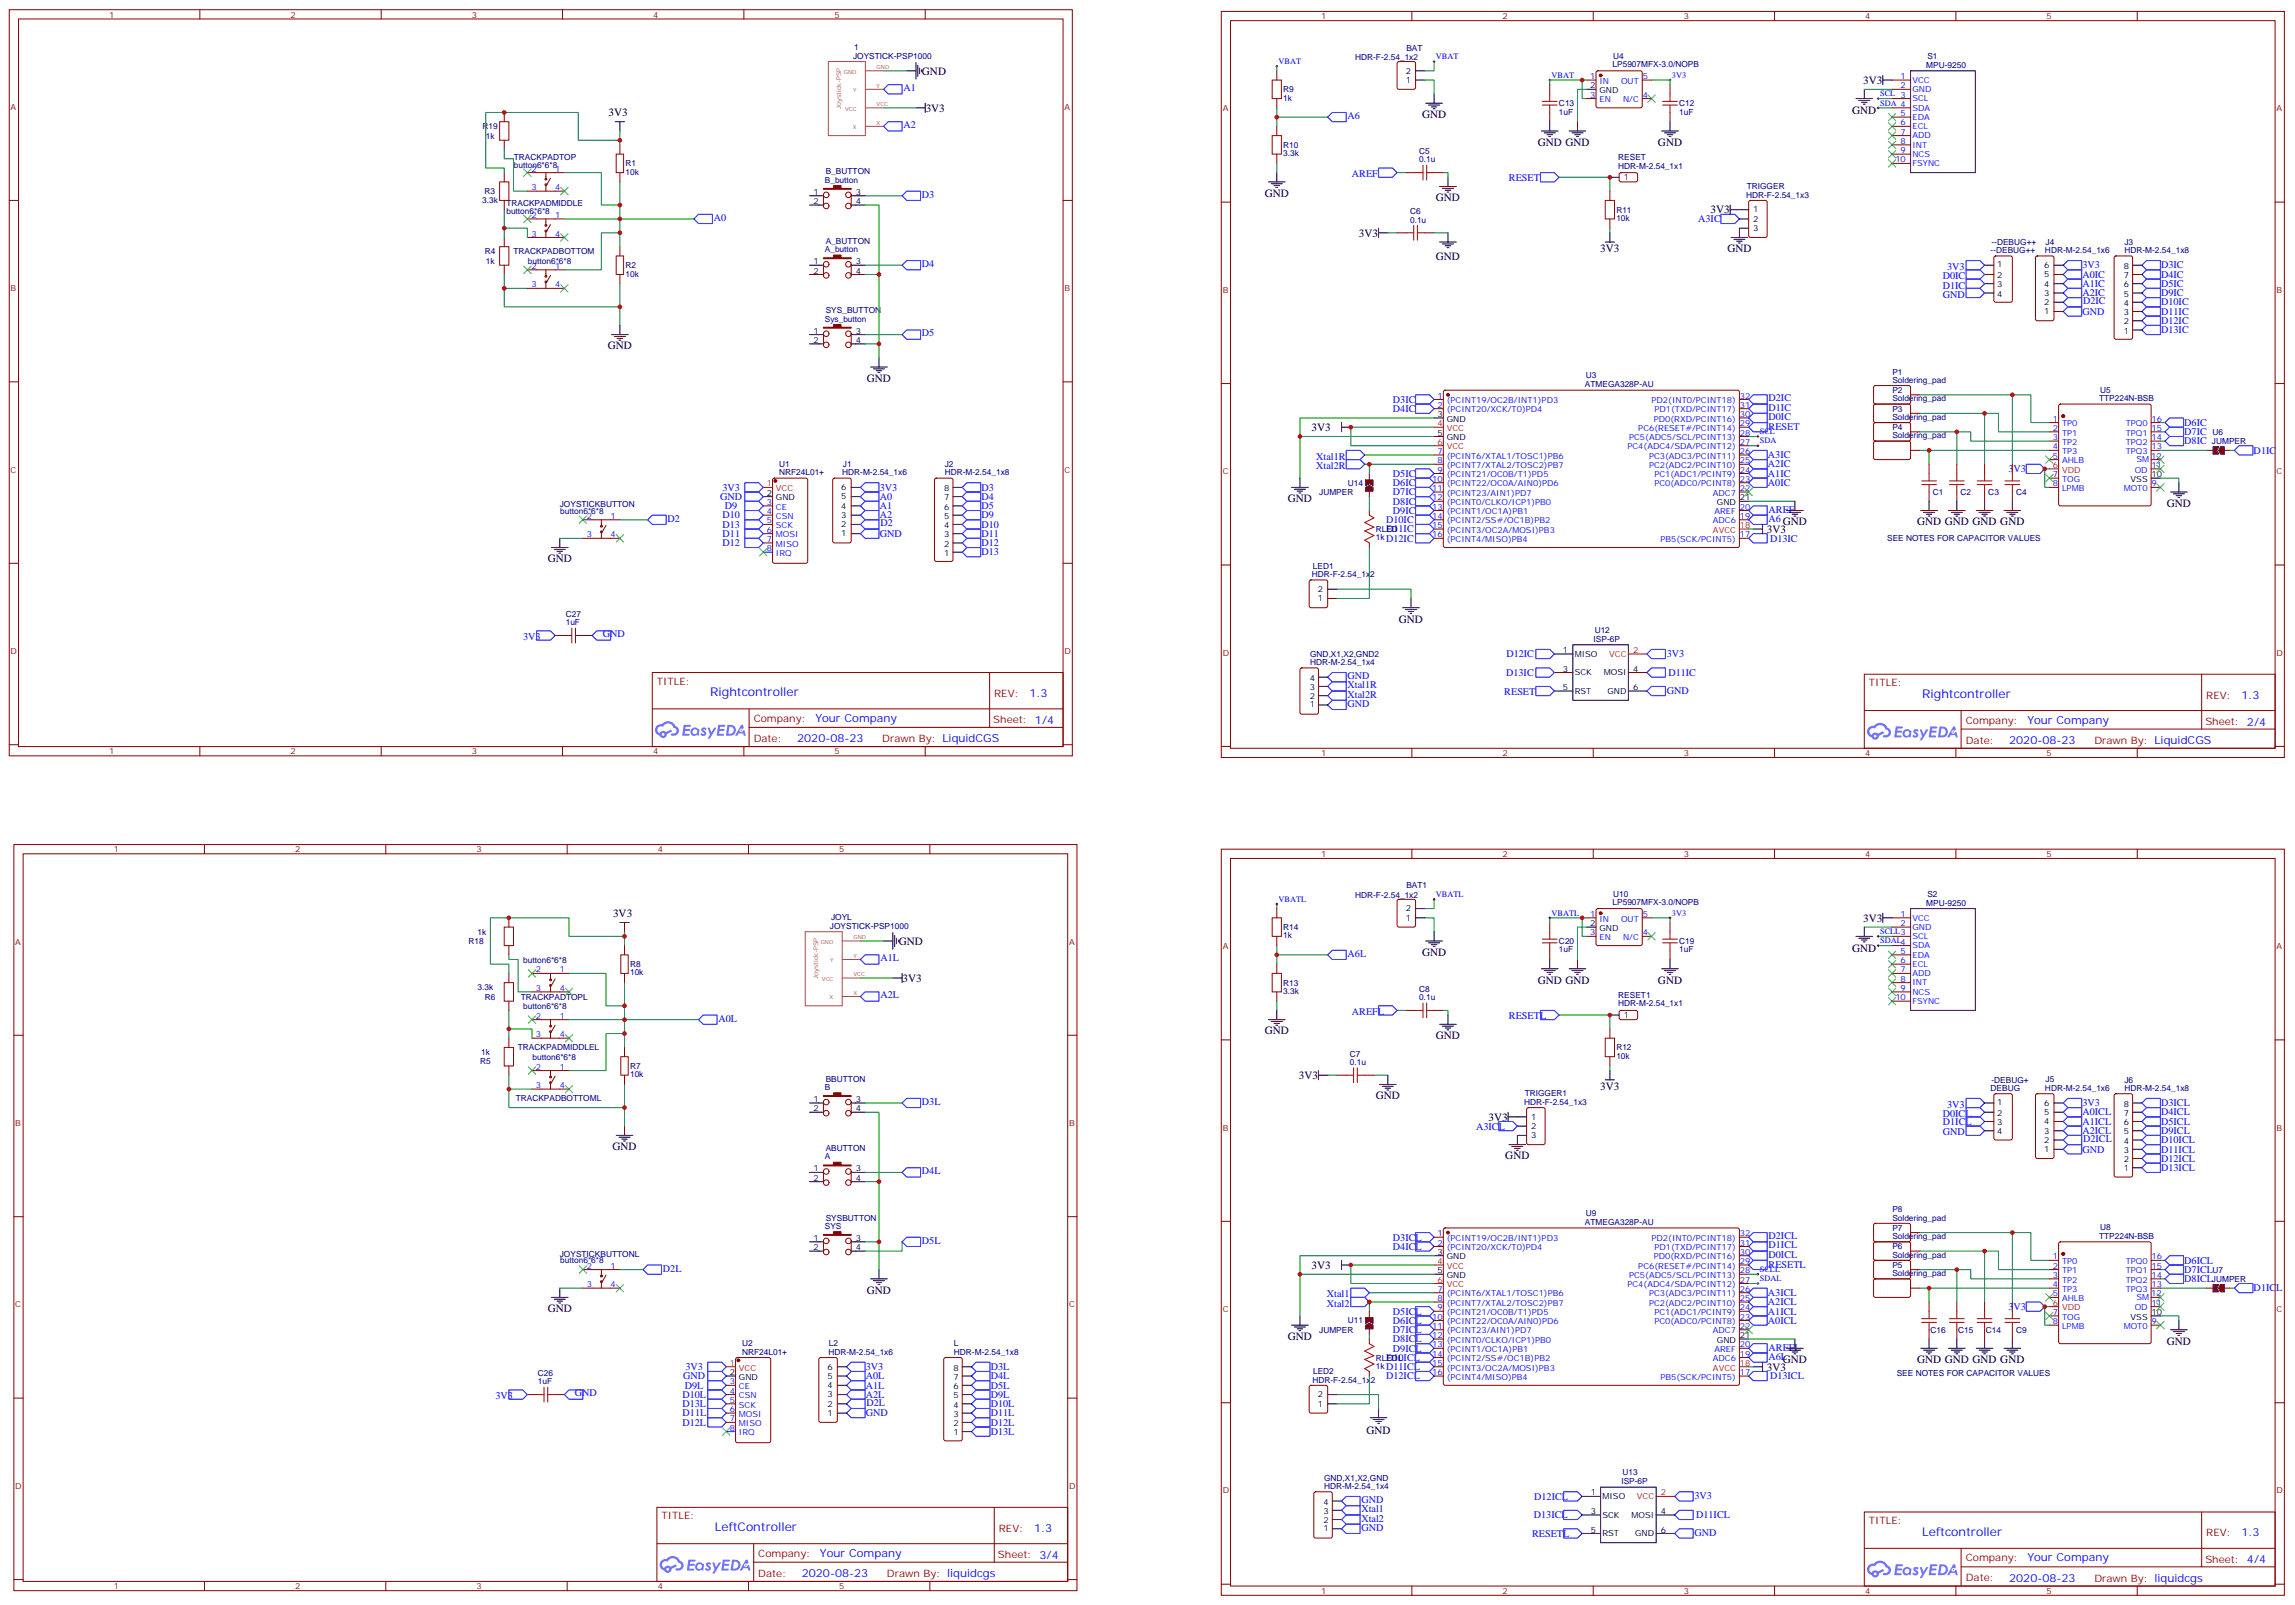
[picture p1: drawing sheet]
<svg xmlns="http://www.w3.org/2000/svg" width="875mm" height="612mm" viewBox="0 0 875 612" stroke-linecap="round" stroke-linejoin="round" font-family="sans-serif">
<defs><g id="words">
<g font-size="4.6" fill="#00f">
<text x="270.8" y="265.3">Rightcontroller</text>
<text x="732.9" y="266">Rightcontroller</text>
<text x="272.6" y="583.5">LeftController</text>
<text x="732.9" y="585.2">Leftcontroller</text>
</g>
<g font-size="4.2">
<text x="351.5" y="28.4">GND</text>
<text x="710.4" y="31.9">3V3</text>
<text x="232" y="44.3">3V3</text>
<text x="353" y="42.5">3V3</text>
<text x="542.2" y="45">GND</text>
<text x="706.3" y="43.6">GND</text>
<text x="586.3" y="55.6">GND GND</text>
<text x="632.2" y="55.6">GND</text>
<text x="482.2" y="75">GND</text>
<text x="547.5" y="76.7">GND</text>
<text x="652.2" y="81.3">3V3</text>
<text x="518.2" y="90.2">3V3</text>
<text x="547.5" y="99">GND</text>
<text x="610.2" y="96.2">3V3</text>
<text x="658.6" y="96.1">GND</text>
<text x="231.8" y="133.2">GND</text>
<text x="330.6" y="145.5">GND</text>
<text x="500.1" y="164.2">3V3</text>
<text x="491.1" y="191.4">GND</text>
<text x="826.2" y="193.1">GND</text>
<text x="673.7" y="203">3V3</text>
<text x="679.8" y="200.2">GND</text>
<text x="731" y="200.2">GND GND GND GND</text>
<text x="208.8" y="214.3">GND</text>
<text x="533.4" y="237.6">GND</text>
<text x="233.8" y="349.5">3V3</text>
<text x="710.4" y="351.2">3V3</text>
<text x="342.7" y="360">GND</text>
<text x="542.2" y="364.2">GND</text>
<text x="706.3" y="362.8">GND</text>
<text x="344.1" y="374.1">3V3</text>
<text x="586.3" y="374.8">GND GND</text>
<text x="632.2" y="374.8">GND</text>
<text x="482.2" y="394.2">GND</text>
<text x="547.5" y="396">GND</text>
<text x="495.2" y="411.2">3V3</text>
<text x="524.6" y="418.9">GND</text>
<text x="610.2" y="415.5">3V3</text>
<text x="567.6" y="427.1">3V3</text>
<text x="233.5" y="438.3">GND</text>
<text x="574" y="441.9">GND</text>
<text x="500.1" y="483.5">3V3</text>
<text x="330.6" y="493">GND</text>
<text x="208.8" y="500.1">GND</text>
<text x="491.1" y="510.6">GND</text>
<text x="826.2" y="512.4">GND</text>
<text x="679.8" y="519.5">GND</text>
<text x="731" y="519.5">GND GND GND GND</text>
<text x="673.7" y="522.3">3V3</text>
<text x="521.1" y="546.4">GND</text>
</g>
<g font-size="4.2" fill="#00f">
<text x="392.5" y="265.6">1.3</text>
<text x="854.6" y="266.2">1.3</text>
<text x="310.9" y="275.1">Your Company</text>
<text x="773" y="275.8">Your Company</text>
<text x="304" y="282.9">2020-08-23</text>
<text x="766.1" y="283.6">2020-08-23</text>
<text x="394.3" y="583.7">1.3</text>
<text x="854.6" y="585.5">1.3</text>
<text x="312.6" y="593.3">Your Company</text>
<text x="773" y="595">Your Company</text>
<text x="305.7" y="601.1">2020-08-23</text>
<text x="766.1" y="602.8">2020-08-23</text>
</g>
<g font-size="3.9" fill="#00f">
<text x="344.5" y="34.7">A1</text>
<text x="513.8" y="45.5">A6</text>
<text x="344.5" y="48.9">A2</text>
<text x="515.5" y="67.4">AREF</text>
<text x="575.4" y="69.1">RESET</text>
<text x="351.5" y="75.3">D3</text>
<text x="272.2" y="84.1">A0</text>
<text x="647.5" y="84.7">A3IC</text>
<text x="351.5" y="101.8">D4</text>
<text x="740.8" y="106.5">D0IC</text>
<text x="742.4" y="102.8">3V3</text>
<text x="794" y="105.8">A0IC</text>
<text x="794" y="102.3">3V3</text>
<text x="824" y="105.8">D4IC</text>
<text x="824" y="102.3">D3IC</text>
<text x="740.7" y="113.4">GND</text>
<text x="740.8" y="110">D1IC</text>
<text x="794" y="112.9">A2IC</text>
<text x="794" y="109.4">A1IC</text>
<text x="824" y="112.9">D9IC</text>
<text x="824" y="109.4">D5IC</text>
<text x="794" y="119.9">GND</text>
<text x="794.3" y="115.9">D2IC</text>
<text x="824" y="119.9">D11IC</text>
<text x="824" y="116.4">D10IC</text>
<text x="824" y="123.5">D12IC</text>
<text x="351.5" y="128.2">D5</text>
<text x="824" y="127">D13IC</text>
<text x="531.1" y="153.6">D3IC</text>
<text x="674.3" y="152.9">D2IC</text>
<text x="531.1" y="157.1">D4IC</text>
<text x="674.3" y="156.5">D1IC</text>
<text x="674.3" y="160">D0IC</text>
<text x="674.3" y="163.8">RESET</text>
<text x="832.8" y="162.3">D6IC</text>
<text x="832.8" y="165.8">D7IC</text>
<text x="832.8" y="169.3">D8IC</text>
<text x="859.3" y="172.9">D1IC</text>
<text x="501.9" y="175.1">Xtal1R</text>
<text x="501.9" y="178.6">Xtal2R</text>
<text x="674.1" y="178.2">A2IC</text>
<text x="674.1" y="174.6">A3IC</text>
<text x="531.1" y="181.8">D5IC</text>
<text x="531.1" y="185.3">D6IC</text>
<text x="674.1" y="181.7">A1IC</text>
<text x="674.1" y="185.2">A0IC</text>
<text x="765.8" y="180.1">3V3</text>
<text x="274.6" y="190.5">GND</text>
<text x="275.5" y="187">3V3</text>
<text x="335.4" y="187">3V3</text>
<text x="335.4" y="190.5">A0</text>
<text x="374.2" y="187">D3</text>
<text x="374.2" y="190.5">D4</text>
<text x="531.1" y="188.8">D7IC</text>
<text x="275.5" y="197.6">D10</text>
<text x="276.4" y="194">D9</text>
<text x="335.4" y="194">A1</text>
<text x="335.4" y="197.6">A2</text>
<text x="374.2" y="194">D5</text>
<text x="374.2" y="197.6">D9</text>
<text x="531.1" y="195.9">D9IC</text>
<text x="531.1" y="192.3">D8IC</text>
<text x="674.3" y="195.4">AREF</text>
<text x="254.5" y="198.8">D2</text>
<text x="275.5" y="201.1">D13</text>
<text x="335.7" y="200.6">D2</text>
<text x="374.2" y="201.1">D10</text>
<text x="528.5" y="199.4">D10IC</text>
<text x="528.5" y="202.9">D11IC</text>
<text x="674.3" y="198.9">A6</text>
<text x="275.5" y="208.1">D12</text>
<text x="275.5" y="204.6">D11</text>
<text x="335.4" y="204.6">GND</text>
<text x="374.2" y="204.6">D11</text>
<text x="374.2" y="208.1">D12</text>
<text x="528.5" y="206.4">D12IC</text>
<text x="674.9" y="206.4">D13IC</text>
<text x="374.2" y="211.7">D13</text>
<text x="199.5" y="244">3V3</text>
<text x="229.8" y="242.9">GND</text>
<text x="574.4" y="250.5">D12IC</text>
<text x="635.5" y="250.2">3V3</text>
<text x="574.3" y="257.5">D13IC</text>
<text x="636.1" y="257.5">D11IC</text>
<text x="513.8" y="258.8">GND</text>
<text x="513.8" y="262.4">Xtal1R</text>
<text x="513.8" y="269.4">GND</text>
<text x="513.8" y="265.9">Xtal2R</text>
<text x="573.6" y="264.9">RESET</text>
<text x="635.5" y="264.3">GND</text>
<text x="513.8" y="364.7">A6L</text>
<text x="335.7" y="366.4">A1L</text>
<text x="335.7" y="380.5">A2L</text>
<text x="273.9" y="389.3">A0L</text>
<text x="515.5" y="386.7">AREFL</text>
<text x="575.4" y="388.3">RESETL</text>
<text x="351.5" y="421">D3L</text>
<text x="740.8" y="425.8">D0ICL</text>
<text x="742.4" y="422.1">3V3</text>
<text x="794" y="421.6">3V3</text>
<text x="794" y="425.1">A0ICL</text>
<text x="824" y="421.6">D3ICL</text>
<text x="824" y="425.1">D4ICL</text>
<text x="562.9" y="430.4">A3ICL</text>
<text x="740.8" y="428.6">D1ICL</text>
<text x="794" y="428.6">A1ICL</text>
<text x="824" y="428.6">D5ICL</text>
<text x="740.7" y="432.7">GND</text>
<text x="794" y="432.2">A2ICL</text>
<text x="794.3" y="435.2">D2ICL</text>
<text x="824" y="432.2">D9ICL</text>
<text x="824" y="435.7">D10ICL</text>
<text x="794" y="439.2">GND</text>
<text x="824" y="439.2">D11ICL</text>
<text x="824" y="442.7">D12ICL</text>
<text x="351.5" y="447.5">D4L</text>
<text x="824" y="446.3">D13ICL</text>
<text x="351.5" y="474">D5L</text>
<text x="531.1" y="472.9">D3ICL</text>
<text x="674.3" y="472.2">D2ICL</text>
<text x="531.1" y="476.4">D4ICL</text>
<text x="674.3" y="479.3">D0ICL</text>
<text x="674.3" y="475.7">D1ICL</text>
<text x="252.8" y="484.6">D2L</text>
<text x="674.3" y="483.1">RESETL</text>
<text x="832.8" y="485.1">D7ICL</text>
<text x="832.8" y="481.5">D6ICL</text>
<text x="832.8" y="488.6">D8ICL</text>
<text x="505.9" y="494.4">Xtal1</text>
<text x="505.9" y="497.9">Xtal2</text>
<text x="674.1" y="493.9">A3ICL</text>
<text x="674.1" y="497.4">A2ICL</text>
<text x="859.3" y="492.1">D1ICL</text>
<text x="531.1" y="501.1">D5ICL</text>
<text x="674.1" y="500.9">A1ICL</text>
<text x="765.8" y="499.3">3V3</text>
<text x="531.1" y="508.1">D7ICL</text>
<text x="531.1" y="504.5">D6ICL</text>
<text x="674.1" y="504.5">A0ICL</text>
<text x="531.1" y="511.6">D8ICL</text>
<text x="531.1" y="515.2">D9ICL</text>
<text x="674.3" y="514.7">AREFL</text>
<text x="528.5" y="518.7">D10ICL</text>
<text x="674.3" y="518.2">A6L</text>
<text x="260.5" y="525.7">GND</text>
<text x="261.3" y="522.1">3V3</text>
<text x="330.1" y="525.6">A0L</text>
<text x="330.1" y="522.1">3V3</text>
<text x="377.8" y="525.6">D4L</text>
<text x="377.8" y="522.1">D3L</text>
<text x="528.5" y="525.7">D12ICL</text>
<text x="528.5" y="522.2">D11ICL</text>
<text x="674.9" y="525.7">D13ICL</text>
<text x="188.9" y="533.3">3V3</text>
<text x="219.2" y="532.2">GND</text>
<text x="260.2" y="532.7">D10L</text>
<text x="261.1" y="529.2">D9L</text>
<text x="330.1" y="532.7">A2L</text>
<text x="330.1" y="529.2">A1L</text>
<text x="377.8" y="532.7">D9L</text>
<text x="377.8" y="529.2">D5L</text>
<text x="260.2" y="536.2">D13L</text>
<text x="260.3" y="539.8">D11L</text>
<text x="330.1" y="539.8">GND</text>
<text x="330.4" y="535.7">D2L</text>
<text x="377.8" y="539.8">D11L</text>
<text x="377.8" y="536.2">D10L</text>
<text x="260.2" y="543.3">D12L</text>
<text x="377.8" y="543.3">D12L</text>
<text x="377.8" y="546.8">D13L</text>
<text x="519.1" y="572.8">GND</text>
<text x="585" y="571.6">D12ICL</text>
<text x="646.1" y="571.3">3V3</text>
<text x="519.1" y="576.3">Xtal1</text>
<text x="519.1" y="579.9">Xtal2</text>
<text x="584.8" y="578.5">D13ICL</text>
<text x="646.7" y="578.5">D11ICL</text>
<text x="519.1" y="583.4">GND</text>
<text x="584.2" y="585.9">RESETL</text>
<text x="646.1" y="585.4">GND</text>
</g>
<g font-size="3.9" fill="#800">
<text x="250.5" y="260.9">TITLE:</text>
<text x="712.6" y="261.5">TITLE:</text>
<text x="379.1" y="265.6">REV:</text>
<text x="841.2" y="266.2">REV:</text>
<text x="287.4" y="275.1">Company:</text>
<text x="378.7" y="275.7">Sheet: 1/4</text>
<text x="749.5" y="275.7">Company:</text>
<text x="840.9" y="276.3">Sheet: 2/4</text>
<text x="287.4" y="282.8">Date:</text>
<text x="336.4" y="282.8">Drawn By: LiquidCGS</text>
<text x="749.5" y="283.4">Date:</text>
<text x="798.6" y="283.5">Drawn By: LiquidCGS</text>
<text x="252.2" y="579">TITLE:</text>
<text x="712.6" y="580.8">TITLE:</text>
<text x="380.9" y="583.7">REV:</text>
<text x="841.2" y="585.5">REV:</text>
<text x="289.1" y="593.2">Company:</text>
<text x="380.5" y="593.8">Sheet: 3/4</text>
<text x="749.5" y="595">Company:</text>
<text x="840.9" y="595.6">Sheet: 4/4</text>
<text x="289.1" y="600.9">Date:</text>
<text x="338.2" y="601">Drawn By: liquidcgs</text>
<text x="749.5" y="602.7">Date:</text>
<text x="798.6" y="602.7">Drawn By: liquidcgs</text>
</g>
<g font-size="3.2" fill="#800">
<text x="41.6" y="6.7">1</text>
<text x="110.8" y="6.7">2</text>
<text x="179.9" y="6.7">3</text>
<text x="249.1" y="6.7">4</text>
<text x="318.2" y="6.7">5</text>
<text x="503.8" y="7.3">1</text>
<text x="572.9" y="7.3">2</text>
<text x="642.1" y="7.3">3</text>
<text x="711.2" y="7.3">4</text>
<text x="780.3" y="7.3">5</text>
<text x="4.1" y="41.8">A</text>
<text x="405.9" y="41.8">A</text>
<text x="466.2" y="42.4">A</text>
<text x="868" y="42.4">A</text>
<text x="4.1" y="110.9">B</text>
<text x="405.9" y="110.9">B</text>
<text x="466.2" y="111.6">B</text>
<text x="868" y="111.6">B</text>
<text x="4.1" y="180.1">C</text>
<text x="405.9" y="180.1">C</text>
<text x="466.2" y="180.7">C</text>
<text x="868" y="180.7">C</text>
<text x="4.1" y="249.2">D</text>
<text x="405.9" y="249.2">D</text>
<text x="466.2" y="249.9">D</text>
<text x="868" y="249.9">D</text>
<text x="41.6" y="287.5">1</text>
<text x="110.8" y="287.5">2</text>
<text x="179.9" y="287.5">3</text>
<text x="249.1" y="287.5">4</text>
<text x="318.2" y="287.5">5</text>
<text x="503.8" y="288.2">1</text>
<text x="572.9" y="288.2">2</text>
<text x="642.1" y="288.2">3</text>
<text x="711.2" y="288.2">4</text>
<text x="780.3" y="288.2">5</text>
<text x="43.4" y="324.8">1</text>
<text x="112.5" y="324.8">2</text>
<text x="181.7" y="324.8">3</text>
<text x="250.8" y="324.8">4</text>
<text x="320" y="324.8">5</text>
<text x="503.8" y="326.6">1</text>
<text x="572.9" y="326.6">2</text>
<text x="642.1" y="326.6">3</text>
<text x="711.2" y="326.6">4</text>
<text x="780.3" y="326.6">5</text>
<text x="5.8" y="359.9">A</text>
<text x="407.6" y="359.9">A</text>
<text x="466.2" y="361.7">A</text>
<text x="868" y="361.7">A</text>
<text x="5.8" y="429.1">B</text>
<text x="407.6" y="429.1">B</text>
<text x="466.2" y="430.9">B</text>
<text x="868" y="430.9">B</text>
<text x="5.8" y="498.2">C</text>
<text x="407.6" y="498.2">C</text>
<text x="466.2" y="500">C</text>
<text x="868" y="500">C</text>
<text x="5.8" y="567.4">D</text>
<text x="407.6" y="567.4">D</text>
<text x="466.2" y="569.1">D</text>
<text x="868" y="569.1">D</text>
<text x="43.4" y="605.7">1</text>
<text x="112.5" y="605.7">2</text>
<text x="181.7" y="605.7">3</text>
<text x="250.8" y="605.7">4</text>
<text x="320" y="605.7">5</text>
<text x="503.8" y="607.4">1</text>
<text x="572.9" y="607.4">2</text>
<text x="642.1" y="607.4">3</text>
<text x="711.2" y="607.4">4</text>
<text x="780.3" y="607.4">5</text>
</g>
<g font-size="3.2" fill="#000080">
<text x="325.3" y="22.4">JOYSTICK-PSP1000</text>
<text x="325.7" y="19.1">1</text>
<text x="516.7" y="22.9">HDR-F-2.54_1x2</text>
<text x="536.2" y="19.3">BAT</text>
<text x="615.1" y="22.4">U4</text>
<text x="734.9" y="22.5">S1</text>
<text x="614.8" y="25.7">LP5907MFX-3.0/NOPB</text>
<text x="734.5" y="25.8">MPU-9250</text>
<text x="489.3" y="35.2">R9</text>
<text x="489.3" y="38.3">1k</text>
<text x="594.4" y="40.5">C13</text>
<text x="640.3" y="40.5">C12</text>
<text x="594.4" y="43.7">1uF</text>
<text x="640.3" y="43.7">1uF</text>
<text x="184" y="49.3">R19</text>
<text x="185.2" y="52.9">1k</text>
<text x="489.3" y="59.5">3.3k</text>
<text x="489.3" y="56.4">R10</text>
<text x="541.2" y="58.8">C5</text>
<text x="195.9" y="64">button6*6*8</text>
<text x="195.9" y="60.9">TRACKPADTOP</text>
<text x="238.5" y="63.4">R1</text>
<text x="541.2" y="61.9">0.1u</text>
<text x="617" y="64.2">HDR-M-2.54_1x1</text>
<text x="617" y="61">RESET</text>
<text x="238.5" y="66.6">10k</text>
<text x="314.5" y="69.7">B_button</text>
<text x="314.9" y="66.5">B_BUTTON</text>
<text x="183.9" y="77.6">3.3k</text>
<text x="184.7" y="73.9">R3</text>
<text x="665.8" y="75.3">HDR-F-2.54_1x3</text>
<text x="666" y="72.1">TRIGGER</text>
<text x="193.1" y="81.7">button6*6*8</text>
<text x="193.1" y="78.5">TRACKPADMIDDLE</text>
<text x="537.6" y="81.7">C6</text>
<text x="616.3" y="81">R11</text>
<text x="537.6" y="84.8">0.1u</text>
<text x="616.3" y="84.2">10k</text>
<text x="314.9" y="93">A_BUTTON</text>
<text x="759.4" y="93.3">--DEBUG++</text>
<text x="780" y="93.3">J4</text>
<text x="810" y="93.3">J3</text>
<text x="184.9" y="97">R4</text>
<text x="185.2" y="100.5">1k</text>
<text x="195.8" y="97">TRACKPADBOTTOM</text>
<text x="201.3" y="100.5">button6*6*8</text>
<text x="314.5" y="96.1">A_button</text>
<text x="759" y="96.5">--DEBUG++</text>
<text x="779.7" y="96.5">HDR-M-2.54_1x6</text>
<text x="810" y="96.5">HDR-M-2.54_1x8</text>
<text x="238.5" y="105.4">10k</text>
<text x="238.5" y="102.2">R2</text>
<text x="314.9" y="119.4">SYS_BUTTON</text>
<text x="314.5" y="122.6">Sys_button</text>
<text x="721.5" y="142.8">P1</text>
<text x="604.3" y="147.5">ATMEGA328P-AU</text>
<text x="604.7" y="144.2">U3</text>
<text x="721.5" y="145.9">Soldering_pad</text>
<text x="721.5" y="149.8">P2</text>
<text x="800.7" y="149.6">U5</text>
<text x="721.5" y="152.9">Soldering_pad</text>
<text x="800.3" y="152.9">TTP224N-BSB</text>
<text x="721.5" y="160">Soldering_pad</text>
<text x="721.5" y="156.9">P3</text>
<text x="721.5" y="167">Soldering_pad</text>
<text x="721.5" y="163.9">P4</text>
<text x="843.6" y="165.9">U6</text>
<text x="843.4" y="169.2">JUMPER</text>
<text x="297" y="178">U1</text>
<text x="321.4" y="177.9">J1</text>
<text x="360.2" y="178">J2</text>
<text x="297" y="181.2">NRF24L01+</text>
<text x="321.1" y="181.2">HDR-M-2.54_1x6</text>
<text x="360.2" y="181.2">HDR-M-2.54_1x8</text>
<text x="513.9" y="185.1">U14</text>
<text x="503" y="188.6">JUMPER</text>
<text x="737" y="188.6">C1</text>
<text x="747.6" y="188.6">C2</text>
<text x="758.1" y="188.6">C3</text>
<text x="768.7" y="188.6">C4</text>
<text x="213.5" y="193.1">JOYSTICKBUTTON</text>
<text x="213.6" y="195.7">button6*6*8</text>
<text x="524.6" y="202.8">RLED</text>
<text x="524.6" y="205.9">1k</text>
<text x="719.6" y="206.3">SEE NOTES FOR CAPACITOR VALUES</text>
<text x="500.2" y="220">HDR-F-2.54_1x2</text>
<text x="500.6" y="216.8">LED1</text>
<text x="215.7" y="238.3">1uF</text>
<text x="215.7" y="235.1">C27</text>
<text x="607.6" y="244.5">ISP-6P</text>
<text x="608" y="241.2">U12</text>
<text x="499.6" y="250.3">GND,X1,X2,GND2</text>
<text x="499.6" y="253.5">HDR-M-2.54_1x4</text>
<text x="536.2" y="338.5">BAT1</text>
<text x="615.1" y="341.7">U10</text>
<text x="734.9" y="341.8">S2</text>
<text x="516.7" y="342.1">HDR-F-2.54_1x2</text>
<text x="614.8" y="344.9">LP5907MFX-3.0/NOPB</text>
<text x="734.5" y="345.1">MPU-9250</text>
<text x="316.9" y="350.7">JOYL</text>
<text x="178.7" y="359.7">R18</text>
<text x="182.1" y="356.2">1k</text>
<text x="316.5" y="354">JOYSTICK-PSP1000</text>
<text x="489.3" y="357.6">1k</text>
<text x="489.3" y="354.5">R14</text>
<text x="594.4" y="359.7">C20</text>
<text x="640.3" y="359.7">C19</text>
<text x="594.4" y="362.9">1uF</text>
<text x="640.3" y="362.9">1uF</text>
<text x="199.5" y="366.8">button6*6*8</text>
<text x="240.2" y="371.7">10k</text>
<text x="240.2" y="368.6">R8</text>
<text x="182.1" y="377.4">3.3k</text>
<text x="489.3" y="375.6">R13</text>
<text x="184.9" y="380.9">R6</text>
<text x="198.6" y="380.9">TRACKPADTOPL</text>
<text x="489.3" y="378.8">3.3k</text>
<text x="541.2" y="381.2">0.1u</text>
<text x="541.2" y="378.1">C8</text>
<text x="617" y="383.5">HDR-M-2.54_1x1</text>
<text x="617" y="380.3">RESET1</text>
<text x="199.5" y="384.4">button6*6*8</text>
<text x="197.4" y="400.3">TRACKPADMIDDLEL</text>
<text x="616.3" y="400.3">R12</text>
<text x="183.1" y="405.6">R5</text>
<text x="183.5" y="402">1k</text>
<text x="203.1" y="403.8">button6*6*8</text>
<text x="240.2" y="407.4">R7</text>
<text x="514.7" y="405.9">0.1u</text>
<text x="514.7" y="402.7">C7</text>
<text x="616.3" y="403.5">10k</text>
<text x="240.2" y="410.5">10k</text>
<text x="314.9" y="412.2">BBUTTON</text>
<text x="759.4" y="412.6">-DEBUG+</text>
<text x="780" y="412.5">J5</text>
<text x="810" y="412.6">J6</text>
<text x="196.7" y="419.7">TRACKPADBOTTOML</text>
<text x="314.5" y="415.4">B</text>
<text x="581.4" y="417.8">TRIGGER1</text>
<text x="759" y="415.7">DEBUG</text>
<text x="779.7" y="415.7">HDR-M-2.54_1x6</text>
<text x="810" y="415.7">HDR-M-2.54_1x8</text>
<text x="581.1" y="421">HDR-F-2.54_1x3</text>
<text x="314.5" y="441.9">A</text>
<text x="314.9" y="438.7">ABUTTON</text>
<text x="314.9" y="465.1">SYSBUTTON</text>
<text x="604.3" y="466.8">ATMEGA328P-AU</text>
<text x="604.7" y="463.5">U9</text>
<text x="721.5" y="465.1">Soldering_pad</text>
<text x="721.5" y="462">P8</text>
<text x="314.5" y="468.3">SYS</text>
<text x="721.5" y="472.2">Soldering_pad</text>
<text x="721.5" y="469.1">P7</text>
<text x="800.3" y="472.2">TTP224N-BSB</text>
<text x="800.7" y="468.9">U8</text>
<text x="213.5" y="478.9">JOYSTICKBUTTONL</text>
<text x="721.5" y="479.2">Soldering_pad</text>
<text x="721.5" y="476.1">P6</text>
<text x="213.6" y="481.5">button6*6*8</text>
<text x="721.5" y="483.2">P5</text>
<text x="843.6" y="485.2">U7</text>
<text x="721.5" y="486.3">Soldering_pad</text>
<text x="843.4" y="488.4">JUMPER</text>
<text x="503" y="507.9">JUMPER</text>
<text x="513.9" y="504.4">U11</text>
<text x="736" y="507.9">C16</text>
<text x="746.6" y="507.9">C15</text>
<text x="757.2" y="507.9">C14</text>
<text x="768.7" y="507.9">C9</text>
<text x="282.9" y="513.1">U2</text>
<text x="316.1" y="513.1">L2</text>
<text x="363.7" y="513.1">L</text>
<text x="282.9" y="516.3">NRF24L01+</text>
<text x="315.8" y="516.3">HDR-M-2.54_1x6</text>
<text x="363.7" y="516.3">HDR-M-2.54_1x8</text>
<text x="524.6" y="521.7">1k</text>
<text x="524.6" y="518.5">RLEDL</text>
<text x="205.1" y="527.6">1uF</text>
<text x="205.1" y="524.4">C26</text>
<text x="500.4" y="526.9">HDR-F-2.54_1x2</text>
<text x="500.7" y="523.6">LED2</text>
<text x="723.2" y="524.4">SEE NOTES FOR CAPACITOR VALUES</text>
<text x="618.6" y="562.3">U13</text>
<text x="504.8" y="567.4">HDR-M-2.54_1x4</text>
<text x="504.8" y="564.3">GND,X1,X2,GND</text>
<text x="618.2" y="565.6">ISP-6P</text>
</g>
<g font-size="3.2" fill="#00f">
<text x="547.5" y="22.6">VBAT</text>
<text x="487.5" y="24.3">VBAT</text>
<text x="591.6" y="29.6">VBAT</text>
<text x="637.5" y="29.6">3V3</text>
<text x="606.4" y="30.2">1</text>
<text x="609.8" y="31.9">IN</text>
<text x="618.1" y="31.9">OUT</text>
<text x="626.4" y="30.2">5</text>
<text x="724.7" y="30.2">1</text>
<text x="724.7" y="33.7">2</text>
<text x="729.2" y="31.6">VCC</text>
<text x="729.2" y="35.1">GND</text>
<text x="606.4" y="37.2">3</text>
<text x="609.8" y="39">EN</text>
<text x="618.8" y="39">N/C</text>
<text x="626.4" y="37.2">4</text>
<text x="716.8" y="36.7">SCL 3</text>
<text x="716.8" y="40.2">SDA 4</text>
<text x="729.2" y="38.6">SCL</text>
<text x="724.7" y="44.3">5</text>
<text x="724.7" y="47.8">6</text>
<text x="729.2" y="42.2">SDA</text>
<text x="729.2" y="45.7">EDA</text>
<text x="724.7" y="51.3">7</text>
<text x="729.2" y="49.2">ECL</text>
<text x="729.2" y="52.7">ADD</text>
<text x="724.7" y="54.9">8</text>
<text x="724.7" y="58.4">9</text>
<text x="729.2" y="56.3">INT</text>
<text x="729.2" y="59.8">NCS</text>
<text x="202.6" y="65.4">2</text>
<text x="211.7" y="65.4">1</text>
<text x="722.7" y="61.9">10</text>
<text x="729.2" y="63.3">FSYNC</text>
<text x="202.6" y="72.5">3</text>
<text x="211.7" y="72.5">4</text>
<text x="202.6" y="83.1">2</text>
<text x="211.7" y="83.1">1</text>
<text x="202.6" y="90.1">3</text>
<text x="211.7" y="90.1">4</text>
<text x="202.6" y="102.5">2</text>
<text x="211.7" y="102.5">1</text>
<text x="202.6" y="109.5">3</text>
<text x="211.7" y="109.5">4</text>
<text x="548.1" y="151.9">1</text>
<text x="548.1" y="155.4">2</text>
<text x="551.6" y="153.6">(PCINT19/OC2B/INT1)PD3</text>
<text x="629.7" y="153.6">PD2(INT0/PCINT18)</text>
<text x="663.4" y="155.4">31</text>
<text x="663.4" y="151.9">32</text>
<text x="551.6" y="157.2">(PCINT20/XCK/T0)PD4</text>
<text x="630.6" y="160.7">PD0(RXD/PCINT16)</text>
<text x="630.8" y="157.2">PD1(TXD/PCINT17)</text>
<text x="663.4" y="158.9">30</text>
<text x="782.7" y="160.7">1</text>
<text x="820.4" y="160.7">16</text>
<text x="621.2" y="167.7">PC5(ADC5/SCL/PCINT13)</text>
<text x="624.7" y="164.2">PC6(RESET#/PCINT14)</text>
<text x="663.4" y="166">28</text>
<text x="663.4" y="162.5">29</text>
<text x="671" y="165.5">SCL</text>
<text x="782.7" y="164.2">2</text>
<text x="782.7" y="167.7">3</text>
<text x="786.2" y="162.5">TP0</text>
<text x="786.2" y="166">TP1</text>
<text x="810.5" y="162.5">TPQ0</text>
<text x="810.5" y="166">TPQ1</text>
<text x="820.4" y="167.7">14</text>
<text x="820.4" y="164.2">15</text>
<text x="548.1" y="173">7</text>
<text x="620.6" y="171.3">PC4(ADC4/SDA/PCINT12)</text>
<text x="663.4" y="173">26</text>
<text x="663.4" y="169.5">27</text>
<text x="671" y="169">SDA</text>
<text x="782.7" y="171.3">4</text>
<text x="786.2" y="169.5">TP2</text>
<text x="786.2" y="173">TP3</text>
<text x="810.5" y="173">TPQ3</text>
<text x="810.5" y="169.5">TPQ2</text>
<text x="820.4" y="171.3">13</text>
<text x="548.1" y="176.6">8</text>
<text x="551.6" y="174.8">(PCINT6/XTAL1/TOSC1)PB6</text>
<text x="551.6" y="178.3">(PCINT7/XTAL2/TOSC2)PB7</text>
<text x="628.8" y="178.3">PC2(ADC2/PCINT10)</text>
<text x="628.8" y="174.8">PC3(ADC3/PCINT11)</text>
<text x="663.4" y="176.6">25</text>
<text x="782.7" y="174.8">5</text>
<text x="786.2" y="176.6">AHLB</text>
<text x="814.7" y="176.2">SM</text>
<text x="820.2" y="174.8">12</text>
<text x="820.4" y="178.3">11</text>
<text x="546.1" y="183.6">10</text>
<text x="548.1" y="180.1">9</text>
<text x="551.6" y="181.9">(PCINT21/OC0B/T1)PD5</text>
<text x="551.6" y="185.4">(PCINT22/OC0A/AIN0)PD6</text>
<text x="630.8" y="185.4">PC0(ADC0/PCINT8)</text>
<text x="630.8" y="181.9">PC1(ADC1/PCINT9)</text>
<text x="663.4" y="183.6">23</text>
<text x="663.4" y="180.1">24</text>
<text x="782.7" y="181.9">7</text>
<text x="782.7" y="185.4">8</text>
<text x="786.2" y="183.6">TOG</text>
<text x="814" y="180.1">OD</text>
<text x="820.4" y="185.4">9</text>
<text x="546.1" y="187.1">11</text>
<text x="546.1" y="190.7">12</text>
<text x="551.6" y="188.9">(PCINT23/AIN1)PD7</text>
<text x="653.1" y="188.9">ADC7</text>
<text x="663.4" y="187.1">22</text>
<text x="786.2" y="187.1">LPMB</text>
<text x="809.8" y="187.1">MOT0</text>
<text x="223.8" y="197.7">2</text>
<text x="232.8" y="197.7">1</text>
<text x="292.4" y="192.4">3</text>
<text x="292.4" y="196">4</text>
<text x="295.9" y="194.2">CE</text>
<text x="295.9" y="197.7">CSN</text>
<text x="546.1" y="194.2">13</text>
<text x="546.1" y="197.7">14</text>
<text x="551.6" y="192.4">(PCINT0/CLKO/ICP1)PB0</text>
<text x="551.6" y="196">(PCINT1/OC1A)PB1</text>
<text x="653.7" y="196">AREF</text>
<text x="663.4" y="197.7">19</text>
<text x="663.4" y="194.2">20</text>
<text x="292.4" y="199.5">5</text>
<text x="292.4" y="203">6</text>
<text x="295.9" y="201.3">SCK</text>
<text x="546.1" y="201.3">15</text>
<text x="551.6" y="199.5">(PCINT2/SS#/OC1B)PB2</text>
<text x="551.6" y="203">(PCINT3/OC2A/MOSI)PB3</text>
<text x="653.1" y="199.5">ADC6</text>
<text x="223.8" y="204.8">3</text>
<text x="232.8" y="204.8">4</text>
<text x="292.4" y="206.6">7</text>
<text x="295.9" y="204.8">MOSI</text>
<text x="295.9" y="208.3">MISO</text>
<text x="546.1" y="204.8">16</text>
<text x="551.6" y="206.6">(PCINT4/MISO)PB4</text>
<text x="633.1" y="206.6">PB5(SCK/PCINT5)</text>
<text x="663.4" y="204.8">17</text>
<text x="292.4" y="210.1">8</text>
<text x="295.9" y="211.8">IRQ</text>
<text x="547.5" y="341.8">VBATL</text>
<text x="487.5" y="343.6">VBATL</text>
<text x="591.6" y="348.9">VBATL</text>
<text x="606.4" y="349.4">1</text>
<text x="609.8" y="351.2">IN</text>
<text x="618.1" y="351.2">OUT</text>
<text x="626.4" y="349.4">5</text>
<text x="637.5" y="348.9">3V3</text>
<text x="724.7" y="349.4">1</text>
<text x="724.7" y="353">2</text>
<text x="729.2" y="350.8">VCC</text>
<text x="606.4" y="356.5">3</text>
<text x="609.8" y="358.2">EN</text>
<text x="618.8" y="358.2">N/C</text>
<text x="626.4" y="356.5">4</text>
<text x="716.8" y="359.5">SDAL4</text>
<text x="716.8" y="356">SCLL3</text>
<text x="729.2" y="354.4">GND</text>
<text x="729.2" y="357.9">SCL</text>
<text x="724.7" y="363.5">5</text>
<text x="729.2" y="361.4">SDA</text>
<text x="729.2" y="364.9">EDA</text>
<text x="204.4" y="370.6">2</text>
<text x="213.4" y="370.6">1</text>
<text x="724.7" y="367.1">6</text>
<text x="724.7" y="370.6">7</text>
<text x="729.2" y="368.5">ECL</text>
<text x="204.4" y="377.6">3</text>
<text x="213.4" y="377.6">4</text>
<text x="724.7" y="374.1">8</text>
<text x="724.7" y="377.6">9</text>
<text x="729.2" y="372">ADD</text>
<text x="729.2" y="375.5">INT</text>
<text x="722.7" y="381.2">10</text>
<text x="729.2" y="379.1">NCS</text>
<text x="729.2" y="382.6">FSYNC</text>
<text x="204.4" y="388.2">2</text>
<text x="213.4" y="388.2">1</text>
<text x="204.4" y="395.3">3</text>
<text x="213.4" y="395.3">4</text>
<text x="204.4" y="407.6">2</text>
<text x="213.4" y="407.6">1</text>
<text x="204.4" y="414.7">3</text>
<text x="213.4" y="414.7">4</text>
<text x="548.1" y="471.1">1</text>
<text x="551.6" y="472.9">(PCINT19/OC2B/INT1)PD3</text>
<text x="629.7" y="472.9">PD2(INT0/PCINT18)</text>
<text x="663.4" y="471.1">32</text>
<text x="548.1" y="474.7">2</text>
<text x="551.6" y="476.4">(PCINT20/XCK/T0)PD4</text>
<text x="630.6" y="480">PD0(RXD/PCINT16)</text>
<text x="630.8" y="476.4">PD1(TXD/PCINT17)</text>
<text x="663.4" y="478.2">30</text>
<text x="663.4" y="474.7">31</text>
<text x="782.7" y="480">1</text>
<text x="820.4" y="480">16</text>
<text x="223.8" y="483.5">2</text>
<text x="232.8" y="483.5">1</text>
<text x="624.7" y="483.5">PC6(RESET#/PCINT14)</text>
<text x="663.4" y="485.2">28</text>
<text x="663.4" y="481.7">29</text>
<text x="671" y="484.7">SCLL</text>
<text x="782.7" y="483.5">2</text>
<text x="786.2" y="481.7">TP0</text>
<text x="786.2" y="485.2">TP1</text>
<text x="810.5" y="481.7">TPQ0</text>
<text x="810.5" y="485.2">TPQ1</text>
<text x="820.4" y="483.5">15</text>
<text x="223.8" y="490.5">3</text>
<text x="232.8" y="490.5">4</text>
<text x="620.6" y="490.5">PC4(ADC4/SDA/PCINT12)</text>
<text x="621.2" y="487">PC5(ADC5/SCL/PCINT13)</text>
<text x="663.4" y="488.8">27</text>
<text x="671" y="488.2">SDAL</text>
<text x="782.7" y="487">3</text>
<text x="782.7" y="490.5">4</text>
<text x="786.2" y="488.8">TP2</text>
<text x="810.5" y="488.8">TPQ2</text>
<text x="820.4" y="490.5">13</text>
<text x="820.4" y="487">14</text>
<text x="548.1" y="492.3">7</text>
<text x="548.1" y="495.8">8</text>
<text x="551.6" y="494.1">(PCINT6/XTAL1/TOSC1)PB6</text>
<text x="551.6" y="497.6">(PCINT7/XTAL2/TOSC2)PB7</text>
<text x="628.8" y="497.6">PC2(ADC2/PCINT10)</text>
<text x="628.8" y="494.1">PC3(ADC3/PCINT11)</text>
<text x="663.4" y="495.8">25</text>
<text x="663.4" y="492.3">26</text>
<text x="782.7" y="494.1">5</text>
<text x="786.2" y="492.3">TP3</text>
<text x="786.2" y="495.8">AHLB</text>
<text x="810.5" y="492.3">TPQ3</text>
<text x="814.7" y="495.5">SM</text>
<text x="820.2" y="494.1">12</text>
<text x="820.4" y="497.6">11</text>
<text x="546.1" y="502.9">10</text>
<text x="548.1" y="499.4">9</text>
<text x="551.6" y="501.1">(PCINT21/OC0B/T1)PD5</text>
<text x="630.8" y="501.1">PC1(ADC1/PCINT9)</text>
<text x="663.4" y="502.9">23</text>
<text x="663.4" y="499.4">24</text>
<text x="782.7" y="501.1">7</text>
<text x="786.2" y="502.9">TOG</text>
<text x="814" y="499.4">OD</text>
<text x="546.1" y="506.4">11</text>
<text x="546.1" y="509.9">12</text>
<text x="551.6" y="504.6">(PCINT22/OC0A/AIN0)PD6</text>
<text x="551.6" y="508.2">(PCINT23/AIN1)PD7</text>
<text x="630.8" y="504.6">PC0(ADC0/PCINT8)</text>
<text x="653.1" y="508.2">ADC7</text>
<text x="663.4" y="506.4">22</text>
<text x="782.7" y="504.6">8</text>
<text x="786.2" y="506.4">LPMB</text>
<text x="809.8" y="506.4">MOT0</text>
<text x="820.4" y="504.6">9</text>
<text x="546.1" y="513.5">13</text>
<text x="551.6" y="511.7">(PCINT0/CLKO/ICP1)PB0</text>
<text x="551.6" y="515.2">(PCINT1/OC1A)PB1</text>
<text x="653.7" y="515.2">AREF</text>
<text x="663.4" y="513.5">20</text>
<text x="546.1" y="517">14</text>
<text x="546.1" y="520.5">15</text>
<text x="551.6" y="518.8">(PCINT2/SS#/OC1B)PB2</text>
<text x="653.1" y="518.8">ADC6</text>
<text x="663.4" y="517">19</text>
<text x="278.3" y="527.6">3</text>
<text x="546.1" y="524.1">16</text>
<text x="551.6" y="522.3">(PCINT3/OC2A/MOSI)PB3</text>
<text x="551.6" y="525.8">(PCINT4/MISO)PB4</text>
<text x="633.1" y="525.8">PB5(SCK/PCINT5)</text>
<text x="663.4" y="524.1">17</text>
<text x="278.3" y="531.1">4</text>
<text x="281.8" y="529.3">CE</text>
<text x="281.8" y="532.9">CSN</text>
<text x="278.3" y="534.6">5</text>
<text x="278.3" y="538.2">6</text>
<text x="281.8" y="536.4">SCK</text>
<text x="281.8" y="539.9">MOSI</text>
<text x="278.3" y="541.7">7</text>
<text x="278.3" y="545.2">8</text>
<text x="281.8" y="543.5">MISO</text>
<text x="281.8" y="547">IRQ</text>
</g>
<g font-size="3.2">
<text x="536" y="28">2</text>
<text x="536" y="31.6">1</text>
<text x="606.4" y="33.7">2</text>
<text x="609.8" y="35.5">GND</text>
<text x="619.1" y="68.6">1</text>
<text x="310.2" y="74.3">1</text>
<text x="310.2" y="77.8">2</text>
<text x="326.3" y="74.3">3</text>
<text x="326.3" y="77.8">4</text>
<text x="668.5" y="81">1</text>
<text x="668.5" y="88">3</text>
<text x="668.5" y="84.5">2</text>
<text x="310.2" y="100.7">1</text>
<text x="326.3" y="100.7">3</text>
<text x="761.5" y="101.8">1</text>
<text x="310.2" y="104.2">2</text>
<text x="326.3" y="104.2">4</text>
<text x="761.5" y="106">2</text>
<text x="779.4" y="105.7">5</text>
<text x="779.4" y="102.1">6</text>
<text x="809.8" y="106">7</text>
<text x="809.8" y="102.5">8</text>
<text x="761.5" y="109.5">3</text>
<text x="761.5" y="113.1">4</text>
<text x="779.4" y="112.7">3</text>
<text x="779.4" y="109.2">4</text>
<text x="809.8" y="113.1">5</text>
<text x="809.8" y="109.5">6</text>
<text x="779.4" y="119.8">1</text>
<text x="779.4" y="116.2">2</text>
<text x="809.8" y="116.6">4</text>
<text x="809.8" y="123.6">2</text>
<text x="809.8" y="120.1">3</text>
<text x="310.2" y="127.2">1</text>
<text x="310.2" y="130.7">2</text>
<text x="326.3" y="127.2">3</text>
<text x="326.3" y="130.7">4</text>
<text x="809.8" y="127.2">1</text>
<text x="548.1" y="158.9">3</text>
<text x="551.6" y="160.7">GND</text>
<text x="548.1" y="166">5</text>
<text x="551.6" y="167.7">GND</text>
<text x="812.4" y="183.6">VSS</text>
<text x="820.4" y="181.9">10</text>
<text x="292.4" y="188.9">2</text>
<text x="295.9" y="190.7">GND</text>
<text x="320.8" y="190.3">5</text>
<text x="320.8" y="186.8">6</text>
<text x="360" y="190.7">7</text>
<text x="360" y="187.1">8</text>
<text x="663.4" y="190.7">21</text>
<text x="320.8" y="197.4">3</text>
<text x="320.8" y="193.9">4</text>
<text x="360" y="197.7">5</text>
<text x="360" y="194.2">6</text>
<text x="654.6" y="192.4">GND</text>
<text x="320.8" y="200.9">2</text>
<text x="360" y="201.3">4</text>
<text x="320.8" y="204.4">1</text>
<text x="360" y="208.3">2</text>
<text x="360" y="204.8">3</text>
<text x="360" y="211.8">1</text>
<text x="502.5" y="225.6">2</text>
<text x="502.5" y="229.1">1</text>
<text x="595.9" y="248.9">1</text>
<text x="600.4" y="250.3">MISO</text>
<text x="595.9" y="255.9">3</text>
<text x="600.4" y="257.4">SCK</text>
<text x="611.5" y="257.4">MOSI</text>
<text x="622.7" y="255.9">4</text>
<text x="499.4" y="263">3</text>
<text x="499.4" y="259.5">4</text>
<text x="595.9" y="263">5</text>
<text x="622.7" y="263">6</text>
<text x="499.4" y="269.3">1</text>
<text x="499.4" y="266.5">2</text>
<text x="600.4" y="264.4">RST</text>
<text x="612.9" y="264.4">GND</text>
<text x="536" y="347.3">2</text>
<text x="536" y="350.8">1</text>
<text x="606.4" y="353">2</text>
<text x="609.8" y="354.7">GND</text>
<text x="619.1" y="387.9">1</text>
<text x="310.2" y="420">1</text>
<text x="326.3" y="420">3</text>
<text x="310.2" y="423.5">2</text>
<text x="326.3" y="423.5">4</text>
<text x="761.5" y="421">1</text>
<text x="761.5" y="425.3">2</text>
<text x="779.4" y="424.9">5</text>
<text x="779.4" y="421.4">6</text>
<text x="809.8" y="425.3">7</text>
<text x="809.8" y="421.7">8</text>
<text x="583.8" y="426.7">1</text>
<text x="583.8" y="430.2">2</text>
<text x="761.5" y="428.8">3</text>
<text x="779.4" y="432">3</text>
<text x="779.4" y="428.4">4</text>
<text x="809.8" y="428.8">6</text>
<text x="583.8" y="433.7">3</text>
<text x="761.5" y="432.3">4</text>
<text x="779.4" y="435.5">2</text>
<text x="809.8" y="435.9">4</text>
<text x="809.8" y="432.3">5</text>
<text x="779.4" y="439">1</text>
<text x="809.8" y="442.9">2</text>
<text x="809.8" y="439.4">3</text>
<text x="310.2" y="446.4">1</text>
<text x="310.2" y="450">2</text>
<text x="326.3" y="446.4">3</text>
<text x="326.3" y="450">4</text>
<text x="809.8" y="446.4">1</text>
<text x="310.2" y="472.9">1</text>
<text x="326.3" y="472.9">3</text>
<text x="310.2" y="476.4">2</text>
<text x="326.3" y="476.4">4</text>
<text x="548.1" y="478.2">3</text>
<text x="551.6" y="480">GND</text>
<text x="548.1" y="485.2">5</text>
<text x="551.6" y="487">GND</text>
<text x="812.4" y="502.9">VSS</text>
<text x="820.4" y="501.1">10</text>
<text x="663.4" y="509.9">21</text>
<text x="654.6" y="511.7">GND</text>
<text x="315.5" y="521.9">6</text>
<text x="278.3" y="524.1">2</text>
<text x="281.8" y="525.8">GND</text>
<text x="315.5" y="525.5">5</text>
<text x="363.6" y="525.8">7</text>
<text x="363.6" y="522.3">8</text>
<text x="315.5" y="532.5">3</text>
<text x="315.5" y="529">4</text>
<text x="363.6" y="532.9">5</text>
<text x="363.6" y="529.3">6</text>
<text x="502.5" y="532.5">2</text>
<text x="315.5" y="539.6">1</text>
<text x="315.5" y="536">2</text>
<text x="363.6" y="539.9">3</text>
<text x="363.6" y="536.4">4</text>
<text x="502.5" y="536">1</text>
<text x="363.6" y="543.5">2</text>
<text x="363.6" y="547">1</text>
<text x="606.5" y="569.9">1</text>
<text x="504.7" y="573.4">4</text>
<text x="611" y="571.3">MISO</text>
<text x="504.7" y="580.5">2</text>
<text x="504.7" y="577">3</text>
<text x="606.5" y="577">3</text>
<text x="611" y="578.4">SCK</text>
<text x="622.1" y="578.4">MOSI</text>
<text x="633.2" y="577">4</text>
<text x="504.7" y="583.3">1</text>
<text x="606.5" y="584">5</text>
<text x="611" y="585.4">RST</text>
<text x="623.5" y="585.4">GND</text>
<text x="633.2" y="584">6</text>
</g>
<g font-size="3.2" fill="#f00">
<text x="548.1" y="162.5">4</text>
<text x="551.6" y="164.2">VCC</text>
<text x="548.1" y="169.5">6</text>
<text x="551.6" y="171.3">VCC</text>
<text x="782.7" y="178.3">6</text>
<text x="292.4" y="185.4">1</text>
<text x="786.2" y="180.1">VDD</text>
<text x="295.9" y="187.1">VCC</text>
<text x="653.1" y="203">AVCC</text>
<text x="663.4" y="201.3">18</text>
<text x="613.6" y="250.3">VCC</text>
<text x="622.7" y="248.9">2</text>
<text x="548.1" y="481.7">4</text>
<text x="551.6" y="483.5">VCC</text>
<text x="548.1" y="488.8">6</text>
<text x="551.6" y="490.5">VCC</text>
<text x="782.7" y="497.6">6</text>
<text x="786.2" y="499.4">VDD</text>
<text x="278.3" y="520.5">1</text>
<text x="663.4" y="520.5">18</text>
<text x="281.8" y="522.3">VCC</text>
<text x="653.1" y="522.3">AVCC</text>
<text x="633.2" y="569.9">2</text>
<text x="624.2" y="571.3">VCC</text>
</g>
<g font-size="2.5" fill="#a54b4b">
<text x="320.8" y="41.4" transform="rotate(-90 320.8 41.4)">Joystick-PSP</text>
<text x="312" y="373" transform="rotate(-90 312 373)">Joystick-PSP</text>
</g>
<g font-size="2.1" fill="#a54b4b">
<text x="321.7" y="28">GND</text>
<text x="334.2" y="26.3">GND</text>
<text x="325.3" y="35.1">Y</text>
<text x="334.2" y="33.3">Y</text>
<text x="334.2" y="40.4">VCC</text>
<text x="322.2" y="42.1">VCC</text>
<text x="334.2" y="47.5">X</text>
<text x="325.1" y="49.2">X</text>
<text x="312.9" y="359.6">GND</text>
<text x="325.4" y="357.9">GND</text>
<text x="325.4" y="365">Y</text>
<text x="316.5" y="366.7">Y</text>
<text x="313.4" y="373.8">VCC</text>
<text x="325.4" y="372">VCC</text>
<text x="316.3" y="380.8">X</text>
<text x="325.4" y="379.1">X</text>
</g>
</g></defs>
<g fill="none" stroke="#870000" stroke-width=".38">
<path d="M3.5 3.7h405.4v284.3h-405.4zM7.1 7.2h398.2v277.3h-398.2zM76.2 3.7v3.5M145.3 3.7v3.5M214.5 3.7v3.5M283.6 3.7v3.5M352.8 3.7v3.5M3.5 76.4h3.6M405.3 76.4h3.6M3.5 145.5h3.6M405.3 145.5h3.6M3.5 214.7h3.6"/>
<path d="M405.3 214.7h3.6M248.7 256.3h156.6v28.2h-156.6zM377.3 256.3v20.9M248.7 270.1h156.5M285.6 277.2h119.6M285.6 270.1v14.2M3.5 283.8h3.6M76.2 284.5v3.5M145.3 284.5v3.5M214.5 284.5v3.5M283.6 284.5v3.5M352.8 284.5v3.5"/>
<path d="M405.3 283.8h3.6"/>
</g>
<g fill="#5487ff">
<path d="M267.7 277.5a1.22 1.22 0 0 1 1.7 .2l-.4 .6a.47 .47 0 0 0-.3-.4 .47 .47 0 0 0-.5 .2l.1 .2a1.14 1.14 0 0 1 .8 1.8 1.14 1.14 0 0 1-1.9 0l-.2-.2 .5-.6 .7 .5a.29 .29 0 0 0 .3-.3 .29 .29 0 0 0-.2-.3l-.2-.2a.95 .95 0 0 1-.4-1.5z"/>
<path d="M260.7 276.2l2.7 .2-.2 .5-1.8 .1-.1 .8h1.5l.3 .4-.3 .4h-1.6l-.2 1.1h1.7v.6l-2.6 .1z"/>
<path d="M273.8 276.2l2.7 .2-.1 .5-1.8 .1-.2 .8h1.6l.3 .4-.4 .4-1.6-.1-.1 1.1 1.7 .1v.6l-2.6 .1z"/>
<path d="M282.6 276.2h.7l.3 1.3-.6 .3a.69 .69 0 0 0-1 .3 .69 .69 0 0 0 .4 .9 .69 .69 0 0 0 .9-.6l.5-.2 .6 2.2h-.8l-.2-.9h-1.8l-.5 .9h-.8z"/>
<path d="M269.8 277.3h.8l.6 1.8 1.1-1.8h.9l-2.6 4.2h-.8l.9-1.5z"/>
<path d="M277.4 276.2l-.6 4.2h1.3a2.11 2.11 0 0 0 2.5-2.1 2.11 2.11 0 0 0-2.5-2.1zM278.1 277a1.43 1.43 0 0 1 1.6 1.6 1.43 1.43 0 0 1-2 1z"/>
<path d="M263.7 277.8a1.54 1.54 0 0 0-.1 2.2 1.54 1.54 0 0 0 2.2 .1l.6 .3 .3-2.3-.6-.4a1.5 1.5 0 0 0-2.4 .1zM264 278.8a.94 .94 0 0 1 1.8 0 .94 .94 0 0 1-1.8 0z"/>
<path d="M250.4 276.6a2.18 2.18 0 0 0 1.1 3.7 1.44 1.44 0 0 0 1.6 .9 1.44 1.44 0 0 0 1.2-1.4l2-1.1-.5-.7-1.9 1a1.47 1.47 0 0 0-2.4 .4 1.39 1.39 0 0 1-.7-1.9 1.39 1.39 0 0 1 2-.5 2.12 2.12 0 0 1 2.2-1.3 2.12 2.12 0 0 1 1.9 1.7 1.14 1.14 0 0 1 1.1 1.4 1.14 1.14 0 0 1-1.7 .7 .43 .43 0 0 0-.5 .4 .43 .43 0 0 0 .4 .5 1.98 1.98 0 0 0 2.5-1.2 1.98 1.98 0 0 0-1.2-2.6 3.1 3.1 0 0 0-5.3-.6l-.9 .1zM252.3 279.9a.55 .55 0 0 1 1.1 0 .55 .55 0 0 1-1.1 0z"/>
<circle cx="282.6" cy="278.3" r=".26"/>
</g>
<path d="M315.8 23.5h14.2v28.2h-14.2zM330 34h6.9M330 27h6.9M330 48.2h6.9M330 41.1h6.9" fill="none" stroke="#a64a4a" stroke-width=".38"/>
<g fill="none" stroke="#870000" stroke-width=".38">
<path d="M236.4 55.2v3.5M192.3 65.8v3.5M192.3 76.4v3.5M201.1 72.8h14.1M201.1 65.8h14.1M208.1 65.8v2.5M208.1 70.4v2.4M209.9 67.9l-1.4 2.5M236.4 65.8v3.5M192.3 90.5v3.5M201.1 90.5h14.1M201.1 83.4h14.1"/>
<path d="M208.1 83.4v2.5M208.1 88v2.5M209.9 85.5l-1.4 2.5M236.4 94v3.5M192.3 101.1v3.5M201.1 109.9h14.1M201.1 102.8h14.1M208.1 102.8v2.5M208.1 107.4v2.5M209.9 105l-1.4 2.4M236.4 104.6v3.5M291 192.8h3.6"/>
<path d="M291 196.3h3.6M291 199.8h3.6M294.8 182.4l.5-.2h12l.6 .4 .1 31.4-.5 .6-12.2 .1-.7-.5v-31.3zM317.7 182.4l6.1-.2 .7 .4 .1 23.6-.5 .6-5.9 .1-.6-.5-.1-23.5zM356.5 182.4l6.2-.2 .5 .2 .2 .5v30.4l-.7 .7h-5.7l-.7-.7v-30.4zM291 203.4h3.6M291 206.9h3.6M5.3 321.8h405.3v284.4h-405.3zM8.8 325.4h398.3v277.3h-398.3zM78 321.9v3.5M147.1 321.9v3.5M216.3 321.9v3.5"/>
<path d="M285.4 321.9v3.5M354.5 321.9v3.5M5.3 394.5h3.5M407.1 394.5h3.5M5.3 463.7h3.5M407.1 463.7h3.5M5.3 532.8h3.5M407.1 532.8h3.5M250.5 574.4h156.6v28.3h-156.6zM379.1 574.5v20.8M250.5 588.3h156.5M287.4 595.3h119.6"/>
<path d="M287.4 588.3v14.1M5.3 602h3.5M78 602.7v3.5M147.1 602.7v3.5M216.3 602.7v3.5M285.4 602.7v3.5M354.5 602.7v3.5M407.1 602h3.5"/>
<circle cx="208.1" cy="68.3" r=".35"/>
<circle cx="208.1" cy="70.4" r=".35"/>
<circle cx="208.1" cy="88" r=".35"/>
<circle cx="208.1" cy="85.9" r=".35"/>
<circle cx="208.1" cy="107.4" r=".35"/>
<circle cx="208.1" cy="105.3" r=".35"/>
</g>
<g fill="none" stroke="#00f" stroke-width=".38">
<path d="M338.7 32.3h5.3v3.5h-5.3l-1.8-1.8zM338.7 46.4h5.3v3.5h-5.3l-1.8-1.7zM344 74.6l1.7-1.8h5.3v3.6h-5.3zM264.6 83.4l1.7-1.7h5.3v3.5h-5.3zM345.7 99.3h5.3v3.5h-5.3l-1.7-1.7zM345.7 125.8h5.3v3.5h-5.3l-1.7-1.8zM284 184h5.3l1.7 1.7-1.7 1.8h-5.3zM284 187.5h5.3l1.7 1.8-1.7 1.7h-5.3zM284 191h5.3l1.7 1.8-1.7 1.8h-5.3zM284 194.6h5.3l1.7 1.7-1.7 1.8h-5.3zM284 198.1h5.3l1.7 1.7-1.7 1.8h-5.3zM328.1 189.3l1.7-1.8h5.3v3.5h-5.3z"/>
<path d="M328.1 192.8l1.7-1.8h5.3v3.6h-5.3zM328.1 196.3l1.7-1.7h5.3v3.5h-5.3zM328.1 199.8l1.7-1.7h5.3v3.5h-5.3zM329.8 184h5.3v3.5h-5.3l-1.7-1.8zM366.9 185.7l1.8-1.7h5.2v3.5h-5.2zM366.9 189.3l1.8-1.8h5.2v3.5h-5.2zM366.9 192.8l1.8-1.8h5.2v3.6h-5.2zM366.9 196.3l1.8-1.7h5.2v3.5h-5.2zM366.9 199.8l1.8-1.7h5.2v3.5h-5.2zM284 201.6h5.3l1.7 1.8-1.7 1.7h-5.3zM284 205.1h5.3l1.7 1.8-1.7 1.8h-5.3zM291 210.4h3.6"/>
<path d="M328.1 203.4l1.7-1.8h5.3v3.5h-5.3zM366.9 203.4l1.8-1.8h5.2v3.5h-5.2zM366.9 206.9l1.8-1.8h5.2v3.6h-5.2zM366.9 210.4l1.8-1.7h5.2v3.5h-5.2z"/>
</g>
<path d="M234.9 58.7h2.9v7.1h-2.9zM190.5 69.3h3.5v7.1h-3.5zM190.5 94h3.5v7.1h-3.5zM234.9 97.5h2.9v7.1h-2.9z" fill="none" stroke="#a10000" stroke-width=".38"/>
<g fill="none" stroke="#008700" stroke-width=".38">
<path d="M336.9 27h8.8M236.4 49.9v5.3M336.9 41.1h12.3M192.3 79.9v10.6M215.2 65.8h14.1v12.3h7.1M236.4 69.3v24.7M329.8 74.6h14.2M192.3 87h8.8v3.5M215.2 83.4h49.4M236.4 88.7h-7.1v14.1h-14.1M192.3 104.6v5.3M201.1 109.9h-8.8v7h44.1"/>
<path d="M236.4 108.1v15.9M329.8 101.1h14.2M329.8 127.5h14.2"/>
</g>
<g fill="none" stroke="#000" stroke-width=".38">
<path d="M345.7 27h3.5M349.2 23.8v6.4M350 24.9v4.2M350.7 25.9v2.1M351.4 26.6v.7M352.8 39.3v3.6M234.6 46.4h3.5M236.4 46.4v3.5M349.2 41.1h3.6M233.2 127.5h6.3M234.2 128.2h4.3M235.3 128.9h2.1"/>
<path d="M236 129.6h.7M236.4 124v3.5M332 139.9h6.3M335.1 136.3v3.6M333 140.6h4.3M334.1 141.3h2.1M334.8 142h.7M291 189.3h3.6M324.6 189.3h3.5M324.6 199.8h3.5M324.6 196.3h3.5M324.6 192.8h3.5"/>
<path d="M324.6 185.7h3.5M363.4 189.3h3.5M363.4 199.8h3.5M363.4 196.3h3.5M363.4 192.8h3.5M363.4 185.7h3.5M324.6 203.4h3.5M363.4 203.4h3.5M363.4 210.4h3.5M363.4 206.9h3.5"/>
</g>
<circle cx="295.6" cy="183.3" r=".53" fill="#870000" stroke="#870000" stroke-width=".38"/>
<path d="M291 185.7h3.6" fill="none" stroke="#f00" stroke-width=".38"/>
<g fill="#5487ff">
<path d="M269.5 595.6a1.22 1.22 0 0 1 1.7 .3l-.4 .6a.47 .47 0 0 0-.4-.4 .47 .47 0 0 0-.5 .1l.2 .3a1.14 1.14 0 0 1 .8 1.7 1.14 1.14 0 0 1-1.9 0l-.2-.2 .4-.5 .8 .4a.29 .29 0 0 0 .3-.3 .29 .29 0 0 0-.3-.3l-.1-.1a.95 .95 0 0 1-.4-1.6z"/>
<path d="M262.5 594.4l2.7 .2-.2 .5h-1.8l-.1 .9h1.5l.3 .3-.4 .4h-1.5l-.2 1.1h1.7v.7h-2.6z"/>
<path d="M275.6 594.4l2.7 .2-.1 .5h-1.9l-.1 .9h1.5l.4 .3-.4 .4h-1.6l-.2 1.1h1.8v.7h-2.7z"/>
<path d="M284.4 594.4h.7l.3 1.2-.6 .3a.69 .69 0 0 0-1 .3 .69 .69 0 0 0 .4 1 .69 .69 0 0 0 .9-.6l.5-.3 .5 2.2h-.7l-.3-.9h-1.7l-.5 .9h-.9z"/>
<path d="M271.6 595.5h.8l.6 1.8 1.1-1.8h.8l-2.5 4.1h-.8l.9-1.5z"/>
<path d="M279.1 594.4l-.5 4.1h1.3a2.11 2.11 0 0 0 2.4-2.1 2.11 2.11 0 0 0-2.5-2zM279.9 595.1a1.43 1.43 0 0 1 1.6 1.6 1.43 1.43 0 0 1-2 1.1z"/>
<path d="M265.5 596a1.54 1.54 0 0 0-.1 2.1 1.54 1.54 0 0 0 2.1 .2l.7 .2 .2-2.3-.6-.3a1.5 1.5 0 0 0-2.3 .1zM265.7 597a.95 .95 0 0 1 1.9 0 .95 .95 0 0 1-1.9 0z"/>
<path d="M252.2 594.7a2.18 2.18 0 0 0 1 3.8 1.44 1.44 0 0 0 1.7 .9 1.44 1.44 0 0 0 1.1-1.5l2-1-.4-.7-1.9 .9a1.47 1.47 0 0 0-2.4 .5 1.39 1.39 0 0 1-.7-2 1.39 1.39 0 0 1 2-.5 2.12 2.12 0 0 1 2.1-1.3 2.12 2.12 0 0 1 1.9 1.7 1.14 1.14 0 0 1 1.1 1.5 1.14 1.14 0 0 1-1.6 .7 .43 .43 0 0 0-.6 .3 .43 .43 0 0 0 .5 .5 1.98 1.98 0 0 0 2.5-1.2 1.98 1.98 0 0 0-1.3-2.5 3.1 3.1 0 0 0-5.2-.7l-.9 .1zM254.1 598a.54 .54 0 0 1 1 0 .54 .54 0 0 1-1 0z"/>
<circle cx="284.4" cy="596.5" r=".26"/>
</g>
<g fill="none" stroke="#008700" stroke-width=".38">
<path d="M238.1 355.1v5.3M328.1 358.6h8.8M217 370.9h14.1v12.4h7M238.1 374.5v24.7M328.1 372.7h12.3M194 392.1h8.8v3.5M194 385.1v10.5M217 388.6h49.3M238.1 393.9h-7v14.1h-14.1M194 409.8v5.2M202.8 415h-8.8v7.1h44.1M238.1 413.3v15.9"/>
<path d="M329.8 420.3h14.2M329.8 446.8h14.2"/>
</g>
<g fill="none" stroke="#00f" stroke-width=".38">
<path d="M329.8 378h5.3v3.5h-5.3l-1.7-1.7zM329.8 363.9h5.3v3.5h-5.3l-1.7-1.7zM266.3 388.6l1.8-1.8h5.3v3.5h-5.3zM344 420.3l1.7-1.7h5.3v3.5h-5.3zM344 446.8l1.7-1.8h5.3v3.6h-5.3zM344 473.3l1.7-1.8h5.3v3.5h-5.3zM269.9 519.1h5.3l1.7 1.8-1.7 1.7h-5.3zM269.9 536.8h5.3l1.7 1.7-1.7 1.8h-5.3zM269.9 533.2h5.3l1.7 1.8-1.7 1.8h-5.3zM269.9 529.7h5.3l1.7 1.8-1.7 1.7h-5.3zM269.9 526.2h5.3l1.7 1.7-1.7 1.8h-5.3zM269.9 522.6h5.3l1.7 1.8-1.7 1.8h-5.3z"/>
<path d="M322.8 535l1.8-1.8h5.2v3.6h-5.2zM322.8 531.5l1.8-1.8h5.2v3.5h-5.2zM322.8 527.9l1.8-1.7h5.2v3.5h-5.2zM322.8 524.4l1.8-1.8h5.2v3.6h-5.2zM322.8 520.9l1.8-1.8h5.2v3.5h-5.2zM322.8 538.5l1.8-1.7h5.2v3.5h-5.2zM370.4 538.5l1.8-1.7h5.3v3.5h-5.3zM370.4 535l1.8-1.8h5.3v3.6h-5.3zM370.4 531.5l1.8-1.8h5.3v3.5h-5.3zM370.4 527.9l1.8-1.7h5.3v3.5h-5.3zM370.4 524.4l1.8-1.8h5.3v3.6h-5.3zM370.4 520.9l1.8-1.8h5.3v3.5h-5.3z"/>
<path d="M269.9 540.3h5.3l1.7 1.7-1.7 1.8h-5.3zM276.9 545.6h3.6M370.4 545.6l1.8-1.8h5.3v3.5h-5.3zM370.4 542l1.8-1.7h5.3v3.5h-5.3z"/>
</g>
<g fill="none" stroke="#870000" stroke-width=".38">
<path d="M465.7 4.3h405.3v284.4h-405.3zM469.2 7.9h398.3v277.3h-398.3zM538.3 4.4v3.5M607.5 4.4v3.5M676.6 4.4v3.5M745.8 4.4v3.5M814.9 4.4v3.5M721.4 30.5h7.1M721.4 34h7.1M721.4 37.6h7.1M721.4 41.1h7.1M721.4 44.6h7.1"/>
<path d="M721.4 48.2h7.1M721.4 51.7h7.1M721.4 55.2h7.1M721.4 58.7h7.1M465.7 77h3.5M721.4 62.3h7.1M867.5 77h3.5M465.7 146.2h3.5M867.5 146.2h3.5M465.7 215.3h3.5M867.5 215.3h3.5M710.8 256.9h156.7v28.3h-156.7z"/>
<path d="M839.5 257v20.8M710.9 270.8h156.4M747.8 277.8h119.5M747.8 270.8v14.1M465.7 284.5h3.5M538.3 285.2v3.5M607.5 285.2v3.5M676.6 285.2v3.5M745.8 285.2v3.5M814.9 285.2v3.5M867.5 284.5h3.5M194 370.9v3.6"/>
<path d="M202.8 378h14.2M202.8 370.9h14.2M209.9 370.9v2.5M209.9 375.5v2.5M211.7 373.1l-1.4 2.4M238.1 360.4v3.5M238.1 370.9v3.6M194 381.5v3.6M194 395.6v3.6M202.8 395.6h14.2M202.8 388.6h14.2M209.9 388.6v2.5"/>
<path d="M209.9 393.2v2.4M211.7 390.7l-1.4 2.5M238.1 399.2v3.5M194 406.2v3.6M202.8 415h14.2M202.8 408h14.2M209.9 408v2.5M209.9 412.6v2.4M211.7 410.1l-1.4 2.5M238.1 409.8v3.5M280.7 517.6l.5-.3h12l.6 .5 .1 31.3-.5 .6-12.2 .1-.7-.5v-31.2zM312.4 517.6l6.2-.3 .6 .5 .1 23.5-.5 .7h-5.9l-.6-.4-.1-23.5z"/>
<path d="M360.1 517.6l6.1-.3 .5 .3 .2 .5v30.3l-.7 .7h-5.7l-.7-.7v-30.3zM276.9 527.9h3.6M276.9 531.5h3.6M276.9 535h3.6M276.9 538.5h3.6M276.9 542h3.6"/>
<circle cx="209.9" cy="375.5" r=".35"/>
<circle cx="209.9" cy="373.4" r=".35"/>
<circle cx="209.9" cy="393.2" r=".35"/>
<circle cx="209.9" cy="391.1" r=".35"/>
<circle cx="209.9" cy="410.5" r=".35"/>
<circle cx="209.9" cy="412.6" r=".35"/>
</g>
<g fill="none" stroke="#000" stroke-width=".38">
<path d="M728.5 27h24.7v38.8h-24.7zM236.4 351.5h3.5M238.1 351.5v3.6M336.9 358.6h3.5M340.4 355.4v6.4M341.1 356.5v4.2M341.8 357.5v2.2M342.5 358.2v.8M340.4 372.7h3.6M344 370.9v3.6M234.9 432.7h6.4M236 433.4h4.2"/>
<path d="M237.1 434.1h2.1M237.8 434.8h.7M238.1 429.2v3.5M332 487.4h6.3M333 488.1h4.3M334.1 488.8h2.1M334.8 489.5h.7M335.1 483.8v3.6M276.9 524.4h3.6M319.3 538.5h3.5M319.3 535h3.5M319.3 531.5h3.5"/>
<path d="M319.3 527.9h3.5M319.3 524.4h3.5M319.3 520.9h3.5M366.9 538.5h3.5M366.9 535h3.5M366.9 531.5h3.5M366.9 527.9h3.5M366.9 524.4h3.5M366.9 520.9h3.5M366.9 545.6h3.5M366.9 542h3.5"/>
</g>
<circle cx="281.5" cy="518.4" r=".53" fill="#870000" stroke="#870000" stroke-width=".38"/>
<path d="M276.9 520.9h3.6" fill="none" stroke="#f00" stroke-width=".38"/>
<path d="M192.3 374.5h3.5v7h-3.5zM236.7 363.9h2.8v7h-2.8zM192.3 399.2h3.5v7h-3.5zM236.7 402.7h2.8v7.1h-2.8z" fill="none" stroke="#a10000" stroke-width=".38"/>
<path d="M307 355.1h14.1v28.2h-14.1zM321.1 358.6h7M321.1 379.8h7M321.1 365.7h7M321.1 372.7h7" fill="none" stroke="#a64a4a" stroke-width=".38"/>
<g fill="#5487ff">
<path d="M729.8 278.1a1.22 1.22 0 0 1 1.8 .3l-.4 .6a.47 .47 0 0 0-.4-.4 .47 .47 0 0 0-.5 .1l.2 .3a1.14 1.14 0 0 1 .7 1.7 1.14 1.14 0 0 1-1.9 0l-.2-.2 .5-.5 .7 .4a.29 .29 0 0 0 .4-.3 .29 .29 0 0 0-.3-.3l-.2-.1a.95 .95 0 0 1-.4-1.6z"/>
<path d="M722.8 276.9l2.7 .2-.1 .5h-1.8l-.2 .9h1.6l.3 .3-.4 .4h-1.6l-.1 1.1h1.7v.7h-2.7z"/>
<path d="M736 276.9l2.7 .2-.2 .5h-1.8l-.1 .9h1.5l.3 .3-.4 .4h-1.5l-.2 1.1h1.7v.7h-2.6z"/>
<path d="M744.7 276.9h.7l.4 1.2-.6 .3a.69 .69 0 0 0-1.1 .3 .69 .69 0 0 0 .5 1 .69 .69 0 0 0 .9-.6l.4-.3 .6 2.2h-.8l-.2-.9h-1.7l-.5 .9h-.9z"/>
<path d="M732 278h.7l.7 1.8 1.1-1.8h.8l-2.5 4.1h-.9l1-1.5z"/>
<path d="M739.5 276.9l-.6 4.1h1.4a2.11 2.11 0 0 0 2.4-2.1 2.11 2.11 0 0 0-2.5-2zM740.2 277.6a1.43 1.43 0 0 1 1.7 1.6 1.43 1.43 0 0 1-2 1.1z"/>
<path d="M725.8 278.5a1.54 1.54 0 0 0 0 2.1 1.54 1.54 0 0 0 2.1 .2l.6 .2 .3-2.3-.6-.3a1.51 1.51 0 0 0-2.4 .1zM726.1 279.5a.95 .95 0 0 1 1.9 0 .95 .95 0 0 1-1.9 0z"/>
<path d="M712.6 277.2a2.18 2.18 0 0 0 1 3.8 1.44 1.44 0 0 0 1.7 .9 1.44 1.44 0 0 0 1.1-1.5l2-1-.4-.7-1.9 .9a1.47 1.47 0 0 0-2.5 .5 1.39 1.39 0 0 1-.6-2 1.39 1.39 0 0 1 2-.5 2.12 2.12 0 0 1 2.1-1.3 2.12 2.12 0 0 1 1.9 1.7 1.14 1.14 0 0 1 1.1 1.5 1.14 1.14 0 0 1-1.6 .7 .43 .43 0 0 0-.6 .3 .43 .43 0 0 0 .4 .5 1.98 1.98 0 0 0 2.6-1.2 1.98 1.98 0 0 0-1.3-2.5 3.1 3.1 0 0 0-5.2-.7l-.9 .1zM714.4 280.5a.55 .55 0 0 1 1.1 0 .55 .55 0 0 1-1.1 0z"/>
<circle cx="744.8" cy="279" r=".26"/>
</g>
<g fill="none" stroke="#000" stroke-width=".38">
<path d="M486.5 25.2h.7M486.8 24.9v.7M539.8 30.5h3.5M539.8 27h3.5M543.6 39.3h6.4M546.5 23.5h.7M546.8 23.1v.7M546.8 35.8v3.5M590.5 30.5h.8M590.9 30.2v.7M605 34h3.5M636.4 30.5h.7"/>
<path d="M636.8 30.2v.7M707.7 37.6h6.3M708.7 38.3h4.3M709.8 39h2.1M710.5 39.7h.7M710.8 34v3.6M715.8 37.6h.7M716.1 37.2v.7M717.9 30.5h3.5M717.9 28.8v3.5M544.7 40h4.2M545.7 40.7h2.2"/>
<path d="M546.5 41.5h.7M587.7 49.9h6.4M588.8 50.6h4.2M589.8 51.3h2.2M590.5 52h.8M590.9 46.4v3.5M598.3 49.9h6.4M599.4 50.6h4.2M600.4 51.3h2.1M601.1 52h.7M601.5 46.4v3.5M633.6 49.9h6.3"/>
<path d="M634.6 50.6h4.3M635.7 51.3h2.1M636.4 52h.7M636.8 46.4v3.5M715.8 41.1h.7M716.1 40.7v.8M483.7 69.3h6.3M484.7 70h4.2M485.8 70.7h2.1M486.5 71.4h.7M486.8 65.8v3.5M548.9 71.1h6.4"/>
<path d="M550 71.8h4.2M551 72.5h2.2M551.7 73.2h.7M552.1 67.6v3.5M613.8 67.6h3.6M659.7 79.9h7M659.7 78.1v3.6M525.6 88.7h3.6M525.6 87v3.5M548.9 92.3h6.4M550 93h4.2M551 93.7h2.2"/>
<path d="M551.7 94.4h.7M552.1 88.7v3.6M612.1 92.3h3.5M613.8 88.7v3.6M660 90.5h6.4M661.1 91.2h4.2M662.2 91.9h2.1M662.9 92.6h.7M663.2 83.4h3.5M666.7 87h-3.5v3.5M756.7 111.7h3.5M756.7 108.1h3.5"/>
<path d="M756.7 104.6h3.5M756.7 101.1h3.5M783.2 118.7h3.5M783.2 115.2h3.5M783.2 111.7h3.5M783.2 108.1h3.5M783.2 104.6h3.5M783.2 101.1h3.5M813.2 118.7h3.5M813.2 115.2h3.5M813.2 111.7h3.5M813.2 108.1h3.5"/>
<path d="M813.2 104.6h3.5M813.2 101.1h3.5M813.2 125.8h3.5M813.2 122.2h3.5M546.8 159.3h3.5M511.5 162.8h3.6M511.5 161v3.6M546.8 166.3h3.5M669.9 169.9h.7M669.9 166.3h.7M670.3 166v.7M670.3 169.5v.7"/>
<path d="M492.5 185.7h6.3M493.5 186.4h4.3M494.6 187.1h2.1M495.3 187.9h.7M495.7 182.2v3.5M663.2 191h3.5M672 199.8v3.6M681.2 194.6h6.4M682.3 195.3h4.2M683.3 196h2.1M684 196.7h.7M684.4 191v3.6"/>
<path d="M732.4 194.6h6.3M733.4 195.3h4.3M734.5 196h2.1M735.2 196.7h.7M735.5 191v3.6M742.9 194.6h6.4M744 195.3h4.2M745.1 196h2.1M745.8 196.7h.7M746.1 191v3.6M753.5 194.6h6.4M754.6 195.3h4.2"/>
<path d="M755.6 196h2.2M756.4 196.7h.7M756.7 191v3.6M764.1 194.6h6.4M765.2 195.3h4.2M766.2 196h2.1M766.9 196.7h.7M767.3 191v3.6M820.2 182.2h3.5M827.6 187.5h6.4M828.7 188.2h4.2M829.7 188.9h2.1"/>
<path d="M830.4 189.6h.7M830.8 184v3.5M668.5 201.6h3.5M506.2 228.1h3.6M506.2 224.5h3.6M534.8 231.6h6.4M535.9 232.3h4.2M536.9 233h2.1M537.6 233.7h.7M538 228.1v3.5M486.5 344.5h.7M486.8 344.1v.7"/>
<path d="M539.8 349.8h3.5M539.8 346.3h3.5M543.6 358.6h6.4M544.7 359.3h4.2M546.5 342.7h.7M546.8 342.4v.7M546.8 355.1v3.5M590.5 349.8h.8M590.9 349.4v.7M605 353.3h3.5M636.4 349.8h.7M636.8 349.4v.7"/>
<path d="M707.7 356.8h6.3M708.7 357.5h4.3M709.8 358.2h2.1M710.5 359h.7M710.8 353.3v3.5M715.8 356.8h.7M716.1 356.5v.7M717.9 348v3.5M717.9 349.8h3.5M728.5 346.3h24.7v38.8h-24.7zM545.7 360h2.2M546.5 360.7h.7"/>
<path d="M587.7 369.2h6.4M588.8 369.9h4.2M589.8 370.6h2.2M590.5 371.3h.8M590.9 365.7v3.5M598.3 369.2h6.4M599.4 369.9h4.2M600.4 370.6h2.1M601.1 371.3h.7M601.5 365.7v3.5M633.6 369.2h6.3M634.6 369.9h4.3"/>
<path d="M635.7 370.6h2.1M636.4 371.3h.7M636.8 365.7v3.5M715.8 360.4h.7M716.1 360v.7M483.7 388.6h6.3M484.7 389.3h4.2M485.8 390h2.1M486.5 390.7h.7M486.8 385.1v3.5M548.9 390.3h6.4M550 391.1h4.2"/>
<path d="M551 391.8h2.2M551.7 392.5h.7M552.1 386.8v3.5M613.8 386.8h3.6M502.7 409.8h3.5M502.7 408v3.5M526 413.3h6.3M527 414h4.3M528.1 414.7h2.1M528.8 415.4h.7M529.2 409.8v3.5M612.1 411.5h3.5"/>
<path d="M613.8 408v3.5M575 425.6h7.1M575 423.9v3.5M575.4 436.2h6.3M576.4 436.9h4.3M577.5 437.6h2.1M578.2 438.3h.7M578.6 429.2h3.5M582.1 432.7h-3.5v3.5M756.7 420.3h3.5M756.7 423.9h3.5M756.7 427.4h3.5"/>
<path d="M756.7 430.9h3.5M783.2 420.3h3.5M783.2 423.9h3.5M783.2 427.4h3.5M783.2 430.9h3.5M783.2 438h3.5M783.2 434.4h3.5M813.2 420.3h3.5M813.2 423.9h3.5M813.2 427.4h3.5M813.2 430.9h3.5M813.2 438h3.5"/>
<path d="M813.2 434.4h3.5M813.2 445h3.5M813.2 441.5h3.5M546.8 478.5h3.5M511.5 480.3v3.5M511.5 482.1h3.6M546.8 485.6h3.5M669.9 485.6h.7M669.9 489.1h.7M670.3 485.2v.8M670.3 488.8v.7M492.5 505h6.3"/>
<path d="M493.5 505.7h4.3M494.6 506.4h2.1M495.3 507.1h.7M495.7 501.5v3.5M663.2 510.3h3.5M672 519.1v3.5M681.2 513.8h6.4M682.3 514.5h4.2M683.3 515.2h2.1M684 515.9h.7M684.4 510.3v3.5M732.4 513.8h6.3"/>
<path d="M733.4 514.5h4.3M734.5 515.2h2.1M735.2 515.9h.7M735.5 510.3v3.5M742.9 513.8h6.4M744 514.5h4.2M745.1 515.2h2.1M745.8 515.9h.7M746.1 510.3v3.5M753.5 513.8h6.4M754.6 514.5h4.2M755.6 515.2h2.2"/>
<path d="M756.4 515.9h.7M756.7 510.3v3.5M764.1 513.8h6.4M765.2 514.5h4.2M766.2 515.2h2.1M766.9 515.9h.7M767.3 510.3v3.5M820.2 501.5h3.5M827.6 506.8h6.4M828.7 507.5h4.2M829.7 508.2h2.1M830.4 508.9h.7"/>
<path d="M830.8 503.2v3.6M506.2 535h3.6M506.2 531.5h3.6M525.6 536.8v3.5M668.5 520.9h3.5M522.5 540.3h6.3M523.5 541h4.3M524.6 541.7h2.1M525.3 542.4h.7"/>
</g>
<g fill="none" stroke="#008700" stroke-width=".38">
<path d="M486.8 25.2v1.8M543.3 30.5h3.5v5.3M546.8 23.5v3.5h-3.5M603.2 30.5v7.1h1.8M605 30.5h-14.1v1.8M605 34h-3.5v12.4M629.7 30.5h7.1v1.8M710.8 34h10.6M716.1 37.6h5.3M486.8 41.1v7.1M486.8 44.6h19.4M716.1 41.1h5.3"/>
<path d="M486.8 62.3v3.5M532.7 65.8h3.5M550.3 65.8h1.8v1.8M594.4 67.6h19.4v5.2M529.2 88.7h3.5M546.8 88.7h5.3M613.8 87v1.7M546.8 159.3h-51.1v7M732 157.5h24.7v19.4M732 150.5h35.3v26.4M756.7 157.5h5.3v7.1h19.4M767.3 150.5h7v10.5h7.1"/>
<path d="M546.8 162.8h-31.7v7.1h31.7M546.8 166.3h-51.1v15.9M666.7 166.3h3.6M666.7 169.9h3.6M732 171.6h3.5v5.3M732 164.6h14.1v12.3M735.5 171.6h45.9M746.1 164.6h5.3v3.5h30M781.4 178.7h-1.8v7h1.8M823.7 168.1h1.8M823.7 164.6h1.8M823.7 161h1.8"/>
<path d="M823.7 171.6h17.7M850.2 171.6h1.8M666.7 191h17.7M823.7 182.2h7.1v1.8M666.7 201.6h1.8M509.8 224.5h28.2v3.6M486.8 344.5v1.8M543.3 349.8h3.5v5.3M546.8 342.7v3.6h-3.5M603.2 349.8v7h1.8M605 353.3h-3.5v12.4M605 349.8h-14.1v1.7"/>
<path d="M629.7 349.8h7.1v1.7M710.8 353.3h10.6M716.1 356.8h5.3M486.8 360.4v7M486.8 363.9h19.4M716.1 360.4h5.3M486.8 381.5v3.6M532.7 385.1h3.5M550.3 385.1h1.8v1.7M594.4 386.8h19.4v5.3M506.2 409.8h3.6M523.9 409.8h5.3"/>
<path d="M613.8 406.2v1.8M546.8 478.5h-51.1v7.1M732 469.7h35.3v26.5M732 476.8h24.7v19.4M756.7 476.8h5.3v7h19.4M767.3 469.7h7v10.6h7.1M546.8 485.6h-51.1v15.9M546.8 482.1h-31.7v7h31.7M666.7 489.1h3.6M666.7 485.6h3.6M732 483.8h14.1v12.4M732 490.9h3.5v5.3"/>
<path d="M735.5 490.9h45.9M746.1 483.8h5.3v3.6h30M781.4 497.9h-1.8v7.1h1.8M823.7 490.9h17.7M823.7 480.3h1.8M823.7 483.8h1.8M823.7 487.4h1.8M850.2 490.9h1.8M666.7 510.3h17.7M823.7 501.5h7.1v1.7M509.8 531.5h15.8v5.3M666.7 520.9h1.8"/>
</g>
<g fill="none" stroke="#870000" stroke-width=".38">
<path d="M486.8 27v3.5M486.8 37.6v3.5M532.9 23.7l6.1-.2 .7 .4 .1 9.4-.5 .7h-5.9l-.7-.4v-9.4zM590.9 32.3v3.5M605 30.5h3.5M605 37.6h3.5M608.8 27.2l.4-.2h16.3l.5 .2 .2 .5v12.7l-.3 .5-.4 .2h-16.3l-.5-.2-.2-.5v-12.7zM626.2 30.5h3.5M626.2 37.6h3.5M636.8 32.3v3.5M486.8 48.2v3.5M486.8 58.7v3.6"/>
<path d="M590.9 42.9v3.5M636.8 42.9v3.5M536.2 65.8h3.6M546.8 65.8h3.5M613.8 72.8v3.6M617.6 66l.5-.2h5.9l.4 .7v2.4l-.7 .4h-5.9l-.4-.7zM667 76.6l6.1-.2 .7 .4v13l-.5 .6-5.8 .1-.7-.5-.1-12.9zM532.7 88.7h3.5M543.3 88.7h3.5M613.8 83.4v3.6M760.5 97.7l6.1-.2 .6 .5 .1 16.5-.5 .6-5.9 .1-.6-.5-.1-16.5zM776.3 97.7l6.2-.2 .6 .5 .1 23.5-.5 .7h-5.9l-.6-.4-.1-23.6z"/>
<path d="M806.3 97.7l6.1-.2 .5 .2 .3 .5v30.4l-.8 .7h-5.6l-.7-.7v-30.4zM546.8 152.2h3.5M546.8 155.8h3.5M550.6 148.9l.4-.2 111.8 .1 .4 .6v58.8l-.7 .5-111.7-.1-.5-.6v-58.6zM663.2 152.2h3.5M663.2 155.8h3.5M663.2 159.3h3.5M714.6 147.1l.5-.2 13 .1 .4 .6-.1 6-.6 .4-13-.1-.4-.6v-5.7zM714.6 154.2l.5-.2h13l.4 .7-.1 5.9-.6 .4h-13l-.4-.7v-5.6zM728.5 150.5h3.5M728.5 157.5h3.5M785.2 154.2l.4-.2h33.9l.5 .2 .2 .5v37.4l-.2 .5-.5 .2h-33.9l-.5-.2-.2-.5v-37.4z"/>
<path d="M546.8 173.4h3.5M546.8 176.9h3.5M663.2 173.4h3.5M663.2 176.9h3.5M663.2 169.9h3.5M663.2 166.3h3.5M663.2 162.8h3.5M714.6 161.2l.5-.2 13 .1 .4 .6-.1 6-.6 .4-13-.1-.4-.6v-5.7zM714.6 168.3l.5-.2 13 .1 .4 .6-.1 5.9-.6 .5-13-.1-.4-.7v-5.6zM728.5 164.6h3.5M728.5 171.6h3.5M735.5 176.9v3.5"/>
<path d="M746.1 176.9v3.5M756.7 176.9v3.5M767.3 176.9v3.5M781.4 161h3.5M781.4 164.6h3.5M781.4 168.1h3.5M781.4 171.6h3.5M781.4 175.2h3.5M820.2 161h3.5M820.2 164.6h3.5M820.2 168.1h3.5M820.2 171.6h3.5"/>
<path d="M820.2 175.2h3.5M820.2 178.7h3.5M841.4 171.6h3.5M846.7 171.6h3.5M546.8 180.4h3.5M546.8 184h3.5M546.8 187.5h3.5M546.8 191h3.5M546.8 194.6h3.5M546.8 198.1h3.5M663.2 180.4h3.5M663.2 184h3.5"/>
<path d="M663.2 187.5h3.5M663.2 194.6h3.5M663.2 198.1h3.5M735.5 187.5v3.5M746.1 187.5v3.5M756.7 187.5v3.5M767.3 187.5v3.5M781.4 182.2h3.5M781.4 185.7h3.5M820.2 185.7h3.5M546.8 201.6h3.5M546.8 205.1h3.5"/>
<path d="M663.2 205.1h3.5M499.4 221.2l6.1-.2 .7 .4v9.5l-.4 .6-5.9 .1-.7-.5v-9.4zM465.7 323.6h405.3v284.4h-405.3zM469.2 327.1h398.3v277.3h-398.3zM538.3 323.6v3.5M607.5 323.6v3.5M676.6 323.6v3.5M745.8 323.6v3.5M814.9 323.6v3.5M486.8 346.3v3.5M486.8 356.8v3.6M532.9 342.9l6.1-.2 .7 .5 .1 9.4-.5 .7h-5.9l-.7-.5v-9.4z"/>
<path d="M590.9 351.5v3.6M605 349.8h3.5M605 356.8h3.5M608.8 346.5l.4-.2h16.3l.5 .2 .2 .5v12.7l-.3 .5-.4 .2h-16.3l-.5-.3-.2-.4v-12.7zM626.2 349.8h3.5M626.2 356.8h3.5M636.8 351.5v3.6M721.4 349.8h7.1M721.4 356.8h7.1M721.4 353.3h7.1M486.8 367.4v3.5M486.8 378v3.5"/>
<path d="M590.9 362.1v3.6M636.8 362.1v3.6M721.4 360.4h7.1M721.4 363.9h7.1M721.4 367.4h7.1M721.4 370.9h7.1M721.4 374.5h7.1M721.4 378h7.1M465.7 396.3h3.5M536.2 385.1h3.6M546.8 385.1h3.5M613.8 392.1v3.5"/>
<path d="M617.6 385.3l.5-.2h5.9l.4 .7v2.4l-.7 .4-5.9-.1-.4-.6zM721.4 381.5h7.1M867.5 396.3h3.5M509.8 409.8h3.5M520.3 409.8h3.6M613.8 402.7v3.5M760.5 417l6.1-.2 .6 .4 .1 16.5-.5 .7h-5.9l-.6-.4-.1-16.5zM776.3 417l6.2-.2 .6 .4 .1 23.6-.5 .6-5.9 .1-.6-.5-.1-23.5zM806.3 417l6.1-.2 .5 .2 .3 .5v30.4l-.8 .7h-5.6l-.7-.7v-30.4zM582.3 422.3l6.1-.2 .7 .4v13l-.4 .7h-5.9l-.7-.5v-12.9zM465.7 465.4h3.5M546.8 471.5h3.5"/>
<path d="M546.8 475h3.5M550.6 468.2l.4-.2h111.8l.4 .7v58.8l-.7 .4h-111.7l-.5-.7v-58.5zM663.2 471.5h3.5M663.2 475h3.5M663.2 478.5h3.5M714.6 473.5l.5-.2h13l.4 .7-.1 5.9-.6 .4-13-.1-.4-.6v-5.6zM714.6 466.4l.5-.2 13 .1 .4 .6-.1 5.9-.6 .5-13-.1-.4-.7v-5.6zM728.5 476.8h3.5M728.5 469.7h3.5M785.2 473.5l.4-.2h33.9l.5 .2 .2 .5v37.4l-.2 .5-.5 .2h-33.9l-.5-.3-.2-.4v-37.4zM867.5 465.4h3.5M546.8 492.7h3.5"/>
<path d="M546.8 496.2h3.5M546.8 499.7h3.5M663.2 492.7h3.5M663.2 496.2h3.5M663.2 499.7h3.5M663.2 489.1h3.5M663.2 485.6h3.5M663.2 482.1h3.5M714.6 487.6l.5-.2h13l.4 .7-.1 5.9-.6 .4h-13l-.4-.7v-5.6zM714.6 480.5l.5-.2 13 .1 .4 .6-.1 5.9-.6 .5-13-.1-.4-.6v-5.7zM728.5 490.9h3.5M728.5 483.8h3.5"/>
<path d="M735.5 496.2v3.5M746.1 496.2v3.5M756.7 496.2v3.5M767.3 496.2v3.5M781.4 490.9h3.5M781.4 483.8h3.5M781.4 480.3h3.5M781.4 487.4h3.5M781.4 494.4h3.5M820.2 490.9h3.5M820.2 483.8h3.5M820.2 480.3h3.5"/>
<path d="M820.2 487.4h3.5M820.2 494.4h3.5M820.2 497.9h3.5M841.4 490.9h3.5M846.7 490.9h3.5M546.8 503.2h3.5M546.8 506.8h3.5M546.8 510.3h3.5M546.8 513.8h3.5M546.8 517.3h3.5M663.2 503.2h3.5M663.2 506.8h3.5"/>
<path d="M663.2 513.8h3.5M663.2 517.3h3.5M735.5 506.8v3.5M746.1 506.8v3.5M756.7 506.8v3.5M767.3 506.8v3.5M781.4 501.5h3.5M781.4 505h3.5M820.2 505h3.5M465.7 534.6h3.5M499.4 528.1l6.1-.2 .7 .5v9.4l-.4 .7h-5.9l-.7-.4v-9.5zM546.8 520.9h3.5"/>
<path d="M546.8 524.4h3.5M663.2 524.4h3.5M867.5 534.6h3.5M710.8 576.2h156.7v28.2h-156.7zM839.5 576.2v20.9M710.9 590h156.4M747.8 597.1h119.5M747.8 590v14.2M465.7 603.7h3.5M538.3 604.4v3.6M607.5 604.4v3.6M676.6 604.4v3.6"/>
<path d="M745.8 604.4v3.6M814.9 604.4v3.6M867.5 603.7h3.5"/>
</g>
<g fill="#870000" stroke="#870000" stroke-width=".38">
<circle cx="610.3" cy="28.8" r=".53"/>
<circle cx="552.1" cy="150.5" r=".53"/>
<circle cx="786.7" cy="158.6" r=".53"/>
<circle cx="786.7" cy="477.8" r=".53"/>
<circle cx="552.1" cy="469.7" r=".53"/>
<circle cx="610.3" cy="348" r=".53"/>
</g>
<g fill="none" stroke="#a10000" stroke-width=".38">
<path d="M485.1 30.5h3.5v7.1h-3.5zM588.1 38.6h5.6M590.9 35.8v2.8M633.9 38.6h5.7M636.8 35.8v2.8M485.1 51.7h3.5v7h-3.5zM588.1 40h5.6M590.9 40v2.9M633.9 40h5.7M636.8 40v2.9M539.8 65.8h2.8M542.6 63v5.6"/>
<path d="M544 65.8h2.8M544 63v5.6M612.1 76.4h3.5v7h-3.5zM536.2 88.7h2.8M539 85.9v5.6M540.5 88.7h2.8M540.5 85.9v5.6M732.7 184.7h5.7M732.7 183.3h5.7M735.5 180.4v2.9M735.5 184.7v2.8M743.3 184.7h5.6"/>
<path d="M743.3 183.3h5.6M746.1 180.4v2.9M746.1 184.7v2.8M753.9 184.7h5.6M753.9 183.3h5.6M756.7 180.4v2.9M756.7 184.7v2.8M764.5 184.7h5.6M764.5 183.3h5.6M767.3 180.4v2.9M767.3 184.7v2.8M485.1 349.8h3.5v7h-3.5z"/>
<path d="M588.1 359.3h5.6M588.1 357.9h5.6M590.9 355.1v2.8M590.9 359.3v2.8M633.9 359.3h5.7M633.9 357.9h5.7M636.8 355.1v2.8M636.8 359.3v2.8M485.1 370.9h3.5v7.1h-3.5zM539.8 385.1h2.8M542.6 382.2v5.7M544 382.2v5.7"/>
<path d="M544 385.1h2.8M612.1 395.6h3.5v7.1h-3.5zM513.3 409.8h2.8M516.1 406.9v5.7M517.5 409.8h2.8M517.5 406.9v5.7M735.5 499.7v2.8M746.1 499.7v2.8M756.7 499.7v2.8M767.3 499.7v2.8M732.7 503.9h5.7M732.7 502.5h5.7"/>
<path d="M735.5 503.9v2.9M743.3 503.9h5.6M743.3 502.5h5.6M746.1 503.9v2.9M753.9 503.9h5.6M753.9 502.5h5.6M756.7 503.9v2.9M764.5 503.9h5.6M764.5 502.5h5.6M767.3 503.9v2.9"/>
</g>
<path d="M546.8 162.8h3.5M546.8 169.9h3.5M781.4 178.7h3.5M663.2 201.6h3.5M546.8 482.1h3.5M546.8 489.1h3.5M781.4 497.9h3.5M663.2 520.9h3.5" fill="none" stroke="#f00" stroke-width=".38"/>
<g fill="none" stroke="#00f" stroke-width=".38">
<path d="M506.2 44.6l1.8-1.7h5.3v3.5h-5.3zM525.6 64h5.3l1.8 1.8-1.8 1.8h-5.3zM587.4 65.8h5.3l1.7 1.8-1.7 1.7h-5.3zM656.2 81.7h5.3l1.7 1.7-1.7 1.8h-5.3zM749.7 99.3h5.2l1.8 1.8-1.8 1.7h-5.2zM749.7 109.9h5.2l1.8 1.8-1.8 1.7h-5.2zM749.7 102.8h5.2l1.8 1.8-1.8 1.8h-5.2zM749.7 106.4h5.2l1.8 1.7-1.8 1.8h-5.2zM786.7 115.2l1.8-1.8h5.2v3.5h-5.2zM786.7 111.7l1.8-1.8h5.2v3.5h-5.2zM786.7 108.1l1.8-1.7h5.2v3.5h-5.2zM786.7 104.6l1.8-1.8h5.2v3.6h-5.2z"/>
<path d="M786.7 101.1l1.8-1.8h5.2v3.5h-5.2zM786.7 118.7l1.8-1.8h5.2v3.6h-5.2zM816.7 118.7l1.7-1.8h5.3v3.6h-5.3zM816.7 115.2l1.7-1.8h5.3v3.5h-5.3zM816.7 111.7l1.7-1.8h5.3v3.5h-5.3zM816.7 108.1l1.7-1.7h5.3v3.5h-5.3zM816.7 104.6l1.7-1.8h5.3v3.6h-5.3zM816.7 101.1l1.7-1.8h5.3v3.5h-5.3zM816.7 125.8l1.7-1.8h5.3v3.5h-5.3zM816.7 122.2l1.7-1.7h5.3v3.5h-5.3zM539.8 150.5h5.2l1.8 1.7-1.8 1.8h-5.2zM539.8 154h5.2l1.8 1.8-1.8 1.7h-5.2z"/>
<path d="M666.7 152.2l1.8-1.7h5.3v3.5h-5.3zM666.7 155.8l1.8-1.8h5.3v3.5h-5.3zM666.7 159.3l1.8-1.8h5.3v3.5h-5.3zM539.8 178.7h5.2l1.8 1.7-1.8 1.8h-5.2zM666.7 176.9l1.8-1.7h5.3v3.5h-5.3zM666.7 173.4l1.8-1.8h5.3v3.6h-5.3zM666.7 162.8l1.8-1.8h5.3v3.6h-5.3zM772.6 176.9h5.3l1.7 1.8-1.7 1.7h-5.3zM825.5 161l1.8-1.7h5.3v3.5h-5.3zM825.5 164.6l1.8-1.8h5.3v3.5h-5.3zM825.5 168.1l1.8-1.8h5.3v3.6h-5.3zM852 171.6l1.7-1.7h5.3v3.5h-5.3z"/>
<path d="M539.8 192.8h5.2l1.8 1.8-1.8 1.7h-5.2zM539.8 182.2h5.2l1.8 1.8-1.8 1.7h-5.2zM539.8 185.7h5.2l1.8 1.8-1.8 1.8h-5.2zM539.8 189.3h5.2l1.8 1.7-1.8 1.8h-5.2zM539.8 196.3h5.2l1.8 1.8-1.8 1.7h-5.2zM539.8 199.8h5.2l1.8 1.8-1.8 1.8h-5.2zM666.7 180.4l1.8-1.7h5.3v3.5h-5.3zM666.7 184l1.8-1.8h5.3v3.5h-5.3zM666.7 198.1l1.8-1.8h5.3v3.5h-5.3zM666.7 194.6l1.8-1.8h5.3v3.5h-5.3zM539.8 203.4h5.2l1.8 1.7-1.8 1.8h-5.2zM666.7 205.1l1.8-1.7h5.3v3.5h-5.3z"/>
<path d="M508 362.1h5.3v3.6h-5.3l-1.8-1.8zM525.6 383.3h5.3l1.8 1.8-1.8 1.7h-5.3zM587.4 385.1h5.3l1.7 1.7-1.7 1.8h-5.3zM749.7 418.6h5.2l1.8 1.7-1.8 1.8h-5.2zM571.5 427.4h5.3l1.8 1.8-1.8 1.7h-5.3zM749.7 425.6h5.2l1.8 1.8-1.8 1.8h-5.2zM749.7 422.1h5.2l1.8 1.8-1.8 1.7h-5.2zM749.7 429.2h5.2l1.8 1.7-1.8 1.8h-5.2zM786.7 438l1.8-1.8h5.2v3.5h-5.2zM786.7 420.3l1.8-1.7h5.2v3.5h-5.2zM786.7 423.9l1.8-1.8h5.2v3.5h-5.2zM786.7 427.4l1.8-1.8h5.2v3.6h-5.2z"/>
<path d="M786.7 430.9l1.8-1.7h5.2v3.5h-5.2zM786.7 434.4l1.8-1.7h5.2v3.5h-5.2zM816.7 420.3l1.7-1.7h5.3v3.5h-5.3zM816.7 423.9l1.7-1.8h5.3v3.5h-5.3zM816.7 427.4l1.7-1.8h5.3v3.6h-5.3zM816.7 430.9l1.7-1.7h5.3v3.5h-5.3zM816.7 434.4l1.7-1.7h5.3v3.5h-5.3zM816.7 438l1.7-1.8h5.3v3.5h-5.3zM816.7 441.5l1.7-1.8h5.3v3.6h-5.3zM816.7 445l1.7-1.7h5.3v3.5h-5.3zM539.8 473.3h5.2l1.8 1.7-1.8 1.8h-5.2zM539.8 469.7h5.2l1.8 1.8-1.8 1.8h-5.2z"/>
<path d="M666.7 478.5l1.8-1.7h5.3v3.5h-5.3zM666.7 475l1.8-1.7h5.3v3.5h-5.3zM666.7 471.5l1.8-1.8h5.3v3.6h-5.3zM539.8 497.9h5.2l1.8 1.8-1.8 1.8h-5.2zM666.7 482.1l1.8-1.8h5.3v3.5h-5.3zM666.7 492.7l1.8-1.8h5.3v3.5h-5.3zM666.7 499.7l1.8-1.8h5.3v3.6h-5.3zM666.7 496.2l1.8-1.8h5.3v3.5h-5.3zM772.6 496.2h5.3l1.7 1.7-1.7 1.8h-5.3zM825.5 487.4l1.8-1.8h5.3v3.5h-5.3zM825.5 483.8l1.8-1.7h5.3v3.5h-5.3zM825.5 480.3l1.8-1.8h5.3v3.6h-5.3z"/>
<path d="M852 490.9l1.7-1.8h5.3v3.6h-5.3zM539.8 519.1h5.2l1.8 1.8-1.8 1.7h-5.2zM539.8 515.6h5.2l1.8 1.7-1.8 1.8h-5.2zM539.8 508.5h5.2l1.8 1.8-1.8 1.8h-5.2zM539.8 505h5.2l1.8 1.8-1.8 1.7h-5.2zM539.8 501.5h5.2l1.8 1.7-1.8 1.8h-5.2zM539.8 512.1h5.2l1.8 1.7-1.8 1.8h-5.2zM666.7 513.8l1.8-1.7h5.3v3.5h-5.3zM666.7 517.3l1.8-1.7h5.3v3.5h-5.3zM666.7 503.2l1.8-1.7h5.3v3.5h-5.3zM539.8 522.6h5.2l1.8 1.8-1.8 1.8h-5.2zM666.7 524.4l1.8-1.8h5.3v3.6h-5.3z"/>
</g>
<path d="M843.8 170.2h2.2l-.7 1.4 .7 1.4h-2.2zM846.7 170.2h1.4v2.8h-1.4l-.7-1.4zM843.8 489.5h2.2l-.7 1.4 .7 1.4h-2.2zM846.7 489.5h1.4v2.8h-1.4l-.7-1.4z" fill="#000" stroke="#000" stroke-width=".38"/>
<g fill="#5487ff">
<path d="M729.8 597.4a1.22 1.22 0 0 1 1.8 .2l-.4 .6a.47 .47 0 0 0-.4-.4 .47 .47 0 0 0-.5 .2l.2 .2a1.14 1.14 0 0 1 .7 1.8 1.14 1.14 0 0 1-1.9 0l-.2-.2 .5-.6 .7 .5a.29 .29 0 0 0 .4-.3 .29 .29 0 0 0-.3-.3l-.2-.1a.95 .95 0 0 1-.4-1.6z"/>
<path d="M722.8 596.1l2.7 .2-.1 .5-1.8 .1-.2 .8h1.6l.3 .4-.4 .4h-1.6l-.1 1.1h1.7v.6l-2.7 .1z"/>
<path d="M736 596.1l2.7 .2-.2 .5-1.8 .1-.1 .8h1.5l.3 .4-.4 .4h-1.5l-.2 1.1h1.7v.6l-2.6 .1z"/>
<path d="M744.7 596.1h.7l.4 1.3-.6 .3a.69 .69 0 0 0-1.1 .3 .69 .69 0 0 0 .5 .9 .69 .69 0 0 0 .9-.6l.4-.2 .6 2.2h-.8l-.2-.9h-1.7l-.5 .9h-.9z"/>
<path d="M732 597.2h.7l.7 1.8 1.1-1.8h.8l-2.5 4.2h-.9l1-1.5z"/>
<path d="M739.5 596.1l-.6 4.2h1.4a2.11 2.11 0 0 0 2.4-2.1 2.11 2.11 0 0 0-2.5-2.1zM740.2 596.9a1.43 1.43 0 0 1 1.7 1.6 1.43 1.43 0 0 1-2 1.1z"/>
<path d="M725.8 597.8a1.54 1.54 0 0 0 0 2.1 1.54 1.54 0 0 0 2.1 .1l.6 .3 .3-2.3-.6-.4a1.51 1.51 0 0 0-2.4 .2zM726.1 598.8a.95 .95 0 0 1 1.9 0 .95 .95 0 0 1-1.9 0z"/>
<path d="M712.6 596.5a2.18 2.18 0 0 0 1 3.7 1.44 1.44 0 0 0 1.7 .9 1.44 1.44 0 0 0 1.1-1.4l2-1-.4-.8-1.9 1a1.47 1.47 0 0 0-2.5 .4 1.39 1.39 0 0 1-.6-1.9 1.39 1.39 0 0 1 2-.5 2.12 2.12 0 0 1 2.1-1.3 2.12 2.12 0 0 1 1.9 1.7 1.14 1.14 0 0 1 1.1 1.4 1.14 1.14 0 0 1-1.6 .7 .43 .43 0 0 0-.6 .4 .43 .43 0 0 0 .4 .5 1.98 1.98 0 0 0 2.6-1.2 1.98 1.98 0 0 0-1.3-2.6 3.1 3.1 0 0 0-5.2-.6l-.9 .1zM714.4 599.8a.55 .55 0 0 1 1.1 0 .55 .55 0 0 1-1.1 0z"/>
<circle cx="744.8" cy="598.2" r=".26"/>
</g>
<g fill="none" stroke="#000" stroke-width=".38">
<path d="M308.7 74.6h4.9M308.7 78.1h4.9M324.9 74.6h4.9M324.9 78.1h4.9M308.7 101.1h4.9M308.7 104.6h4.9M324.9 101.1h4.9M324.9 104.6h4.9M308.7 127.5h4.9M308.7 131.1h4.9M324.9 127.5h4.9M324.9 131.1h4.9"/>
<path d="M210.3 208.7h6.3M211.3 209.4h4.2M212.4 210.1h2.1M213.1 210.8h.7M213.4 205.1v3.6M502.7 258.1h3.5M592.7 249.2h7M592.7 256.3h7M599.7 245.7h21.2v21.2h-21.2zM620.9 256.3h7M502.7 268.6h3.5M502.7 265.1h3.5"/>
<path d="M502.7 261.6h3.5M592.7 263.3h7M620.9 263.3h7M308.7 420.3h4.9M308.7 423.9h4.9M324.9 420.3h4.9M324.9 423.9h4.9M308.7 446.8h4.9M308.7 450.3h4.9M324.9 446.8h4.9M324.9 450.3h4.9M308.7 473.3h4.9"/>
<path d="M308.7 476.8h4.9M324.9 473.3h4.9M324.9 476.8h4.9M210.3 494.4h6.3M211.3 495.1h4.2M212.4 495.8h2.1M213.1 496.5h.7M213.4 490.9v3.5M508 579.1h3.5M508 575.6h3.5M508 572h3.5M603.2 570.3h7.1"/>
<path d="M603.2 577.3h7.1M610.3 566.7h21.2v21.2h-21.2zM631.5 577.3h7M508 582.6h3.5M603.2 584.4h7.1M631.5 584.4h7"/>
</g>
<path d="M620.9 249.2h7M631.5 570.3h7" fill="none" stroke="#f00" stroke-width=".38"/>
<g fill="none" stroke="#00f" stroke-width=".38">
<path d="M513.3 171.6h5.3l1.7 1.8-1.7 1.8h-5.3zM513.3 175.2h5.3l1.7 1.7-1.7 1.8h-5.3zM248.7 196.3h5.3v3.5h-5.3l-1.8-1.7zM204.6 240.4h5.3l1.8 1.8-1.8 1.7h-5.3zM225.8 242.2l1.7-1.8h5.3v3.5h-5.3zM506.2 258.1l1.8-1.8h5.3v3.5h-5.3zM585.6 247.5h5.3l1.8 1.7-1.8 1.8h-5.3zM585.6 254.5h5.3l1.8 1.8-1.8 1.8h-5.3zM627.9 256.3l1.8-1.8h5.3v3.6h-5.3zM627.9 249.2l1.8-1.7h5.3v3.5h-5.3zM506.2 268.6l1.8-1.7h5.3v3.5h-5.3zM506.2 265.1l1.8-1.8h5.3v3.6h-5.3z"/>
<path d="M506.2 261.6l1.8-1.8h5.3v3.5h-5.3zM585.6 261.6h5.3l1.8 1.7-1.8 1.8h-5.3zM627.9 263.3l1.8-1.7h5.3v3.5h-5.3zM245.2 483.8l1.7-1.7h5.3v3.5h-5.3zM515.1 490.9h5.2l1.8 1.8-1.8 1.7h-5.2zM515.1 494.4h5.2l1.8 1.8-1.8 1.7h-5.2zM194 529.7h5.3l1.8 1.8-1.8 1.7h-5.3zM217 529.7h5.2v3.5h-5.2l-1.8-1.7zM511.5 575.6l1.8-1.8h5.3v3.5h-5.3zM511.5 579.1l1.8-1.8h5.3v3.5h-5.3zM511.5 572l1.8-1.7h5.3v3.5h-5.3zM596.2 575.6h5.3l1.7 1.7-1.7 1.8h-5.3z"/>
<path d="M596.2 568.5h5.3l1.7 1.8-1.7 1.7h-5.3zM638.5 570.3l1.8-1.8h5.3v3.5h-5.3zM638.5 577.3l1.8-1.7h5.3v3.5h-5.3zM511.5 582.6l1.8-1.8h5.3v3.6h-5.3zM596.2 582.6h5.3l1.7 1.8-1.7 1.7h-5.3zM638.5 584.4l1.8-1.8h5.3v3.5h-5.3z"/>
</g>
<g fill="none" stroke="#870000" stroke-width=".38">
<path d="M192.3 42.9v3.5M192.3 53.4v3.6M314 74.3v4.2M324.6 74.3v4.2M314 100.7v4.3M324.6 100.7v4.3M314 127.2v4.2M324.6 127.2v4.2M222.2 198.1h14.2M229.3 198.1v2.5M522.1 180.4v3.6M522.1 185.7v3.6"/>
<path d="M522.1 194.6v1.7M222.2 205.1h14.2M229.3 202.7v2.4M231.1 200.2l-1.4 2.5M522.1 206.9v1.8M211.7 242.2h3.5M222.2 242.2h3.6M495.9 254.7l6.1-.2 .7 .5v16.5l-.5 .6-5.8 .1-.7-.5v-16.5zM194 349.8v3.5M194 360.4v3.5M314 420v4.2M324.6 420v4.2"/>
<path d="M314 446.4v4.3M324.6 446.4v4.3M314 472.9v4.2M324.6 472.9v4.2M222.2 490.9h14.2M222.2 483.8h14.2M229.3 483.8v2.5M229.3 488.4v2.5M231.1 486l-1.4 2.4M522.1 499.7v3.5M522.1 505v3.5M522.1 510.3v1.8"/>
<path d="M201.1 531.5h3.5M211.7 531.5h3.5M522.1 522.6v1.8M501.2 568.7l6.1-.2 .6 .4 .1 16.5-.5 .7h-5.9l-.6-.4-.1-16.5z"/>
<circle cx="315" cy="78.5" r="1.06"/>
<circle cx="315" cy="74.3" r="1.06"/>
<circle cx="323.5" cy="78.5" r="1.06"/>
<circle cx="323.5" cy="74.3" r="1.06"/>
<circle cx="315" cy="100.7" r="1.06"/>
<circle cx="315" cy="105" r="1.06"/>
<circle cx="323.5" cy="100.7" r="1.06"/>
<circle cx="323.5" cy="105" r="1.06"/>
<circle cx="315" cy="127.2" r="1.06"/>
<circle cx="315" cy="131.4" r="1.06"/>
<circle cx="323.5" cy="127.2" r="1.06"/>
<circle cx="323.5" cy="131.4" r="1.06"/>
<circle cx="229.3" cy="202.7" r=".35"/>
<circle cx="229.3" cy="200.6" r=".35"/>
<circle cx="315" cy="420" r="1.06"/>
<circle cx="323.5" cy="420" r="1.06"/>
<circle cx="315" cy="424.2" r="1.06"/>
<circle cx="323.5" cy="424.2" r="1.06"/>
<circle cx="315" cy="450.7" r="1.06"/>
<circle cx="315" cy="446.4" r="1.06"/>
<circle cx="323.5" cy="446.4" r="1.06"/>
<circle cx="323.5" cy="450.7" r="1.06"/>
<circle cx="315" cy="472.9" r="1.06"/>
<circle cx="315" cy="477.1" r="1.06"/>
<circle cx="323.5" cy="477.1" r="1.06"/>
<circle cx="323.5" cy="472.9" r="1.06"/>
<circle cx="229.3" cy="488.4" r=".35"/>
<circle cx="229.3" cy="486.3" r=".35"/>
</g>
<g fill="none" stroke="#008700" stroke-width=".38">
<path d="M192.3 57v3.5h3.5v12.3h5.3M236.4 53.4h-15.9v-10.5h-35.3v21.1h7.1v1.8M329.8 78.1h5.3v26.5M329.8 104.6h5.3v26.5M329.8 131.1h5.3v5.2M520.3 173.4h26.5M520.3 176.9h1.8M546.8 176.9h-24.7v3.5M236.4 198.1h10.5M522.1 189.3v5.3M213.4 205.1h8.8M522.1 208.7v19.4h-12.3"/>
<path d="M238.1 356.8h-21.1v-7h-30v17.6h7v3.5M194 363.9v1.8h3.6v12.3h5.2M329.8 423.9h5.3v26.4M329.8 450.3h5.3v23M329.8 473.3h5.3v10.5M344 473.3v3.5h-14.2M213.4 490.9h8.8M236.4 483.8h8.8M522.1 492.7h24.7M546.8 496.2h-24.7v3.5M522.1 508.5v1.8M522.1 524.4v10.6h-12.3"/>
</g>
<g fill="none" stroke="#3c3" stroke-width=".38">
<path d="M628.3 36.2l2.8 2.8M631.1 36.2l-2.8 2.8M720 43.2l2.8 2.8M720 46.7l2.8 2.9M720 50.3l2.8 2.8M720 53.8l2.8 2.8M720 57.3l2.8 2.8M722.8 43.2l-2.8 2.8M722.8 46.7l-2.8 2.9M722.8 50.3l-2.8 2.8M722.8 53.8l-2.8 2.8M722.8 57.3l-2.8 2.8"/>
<path d="M199.7 64.4l2.8 2.8M202.5 64.4l-2.8 2.8M213.8 71.4l2.8 2.9M216.6 71.4l-2.8 2.9M720 60.9l2.8 2.8M722.8 60.9l-2.8 2.8M199.7 82l2.8 2.8M202.5 82l-2.8 2.8M213.8 89.1l2.8 2.8M216.6 89.1l-2.8 2.8M199.7 101.4l2.8 2.8M202.5 101.4l-2.8 2.8"/>
<path d="M213.8 108.5l2.8 2.8M216.6 108.5l-2.8 2.8M780 173.7l2.8 2.9M782.8 173.7l-2.8 2.9M822.3 177.3l2.8 2.8M822.3 173.7l2.8 2.9M825.1 177.3l-2.8 2.8M825.1 173.7l-2.8 2.9M220.8 196.7l2.9 2.8M223.7 196.7l-2.9 2.8M665.3 186.1l2.9 2.8M668.2 186.1l-2.9 2.8"/>
<path d="M780 180.8l2.8 2.8M782.8 180.8l-2.8 2.8M822.3 184.3l2.8 2.8M825.1 184.3l-2.8 2.8M234.9 203.7l2.9 2.9M237.8 203.7l-2.9 2.9M289.6 209l2.9 2.8M292.5 209l-2.9 2.8M628.3 355.4l2.8 2.8M631.1 355.4l-2.8 2.8M201.4 369.5l2.9 2.9M204.3 369.5l-2.9 2.9"/>
<path d="M215.5 376.6l2.9 2.8M218.4 376.6l-2.9 2.8M720 362.5l2.8 2.8M720 366l2.8 2.8M720 369.5l2.8 2.9M720 373.1l2.8 2.8M720 376.6l2.8 2.8M722.8 362.5l-2.8 2.8M722.8 366l-2.8 2.8M722.8 369.5l-2.8 2.9M722.8 373.1l-2.8 2.8M722.8 376.6l-2.8 2.8"/>
<path d="M201.4 387.2l2.9 2.8M204.3 387.2l-2.9 2.8M215.5 394.2l2.9 2.9M218.4 394.2l-2.9 2.9M720 380.1l2.8 2.8M722.8 380.1l-2.8 2.8M201.4 406.6l2.9 2.8M204.3 406.6l-2.9 2.8M215.5 413.6l2.9 2.9M218.4 413.6l-2.9 2.9M220.8 482.4l2.9 2.8M223.7 482.4l-2.9 2.8"/>
<path d="M234.9 489.5l2.9 2.8M237.8 489.5l-2.9 2.8M780 493l2.8 2.8M782.8 493l-2.8 2.8M822.3 496.5l2.8 2.9M822.3 493l2.8 2.8M825.1 496.5l-2.8 2.9M825.1 493l-2.8 2.8M665.3 505.4l2.9 2.8M668.2 505.4l-2.9 2.8M780 500.1l2.8 2.8M782.8 500.1l-2.8 2.8"/>
<path d="M822.3 503.6l2.8 2.8M825.1 503.6l-2.8 2.8M275.5 544.2l2.8 2.8M278.3 544.2l-2.8 2.8"/>
</g>
<path d="M190.5 46.4h3.5v7h-3.5zM522.1 196.3l1.8 1.1-3.6 1.7 3.6 1.8-3.6 1.4 3.6 1.8-3.6 1.7 1.8 1.1M218 239.4v5.6M219.4 239.4v5.6M215.2 242.2h2.8M219.4 242.2h2.8M192.3 353.3h3.5v7.1h-3.5zM522.1 512.1l1.8 1-3.6 1.8 3.6 1.7-3.6 1.5 3.6 1.7-3.6 1.8 1.8 1M204.6 531.5h2.8M207.4 528.6v5.7M208.8 528.6v5.7M208.8 531.5h2.9" fill="none" stroke="#a10000" stroke-width=".38"/>
<g fill="#870000" stroke="#870000" stroke-width=".38">
<path d="M314 71.8h3.9v-1.1h2.8v1.1h3.9v.3h-10.6z"/>
<path d="M314 98.2h3.9v-1h2.8v1h3.9v.4h-10.6z"/>
<path d="M314 124.7h3.9v-1.1h2.8v1.1h3.9v.4h-10.6z"/>
<path d="M314 444h3.9v-1.1h2.8v1.1h3.9v.3h-10.6z"/>
<path d="M314 470.4h3.9v-1h2.8v1h3.9v.4h-10.6z"/>
<path d="M314 417.5h3.9v-1h2.8v1h3.9v.4h-10.6z"/>
</g>
<path d="M520.7 185.7l1.4-.7 1.4 .7v1.4h-2.8zM520.7 182.9h2.8v2.1l-1.4-.7-1.4 .7zM520.7 505l1.4-.7 1.4 .7v1.4h-2.8zM520.7 502.2h2.8v2.1l-1.4-.7-1.4 .7z" fill="#000" stroke="#000" stroke-width=".38"/>
<g fill="#c00">
<circle cx="236.4" cy="83.4" r=".88"/>
<circle cx="236.4" cy="116.9" r=".88"/>
<circle cx="236.4" cy="88.7" r=".88"/>
<circle cx="236.4" cy="78.1" r=".88"/>
<circle cx="192.3" cy="109.9" r=".88"/>
<circle cx="192.3" cy="87" r=".88"/>
<circle cx="194" cy="392.1" r=".88"/>
<circle cx="194" cy="415" r=".88"/>
<circle cx="238.1" cy="383.3" r=".88"/>
<circle cx="238.1" cy="393.9" r=".88"/>
<circle cx="238.1" cy="422.1" r=".88"/>
<circle cx="238.1" cy="388.6" r=".88"/>
<circle cx="603.3" cy="30.5" r=".88"/>
<circle cx="495.7" cy="166.3" r=".88"/>
<circle cx="767.3" cy="150.5" r=".88"/>
<circle cx="756.7" cy="157.5" r=".88"/>
<circle cx="746.1" cy="164.6" r=".88"/>
<circle cx="735.5" cy="171.6" r=".88"/>
<circle cx="779.6" cy="178.7" r=".88"/>
<circle cx="515.1" cy="162.8" r=".88"/>
<circle cx="486.8" cy="44.6" r=".88"/>
<circle cx="613.8" cy="67.6" r=".88"/>
<circle cx="613.8" cy="386.8" r=".88"/>
<circle cx="486.8" cy="363.9" r=".88"/>
<circle cx="779.6" cy="497.9" r=".88"/>
<circle cx="735.5" cy="490.9" r=".88"/>
<circle cx="746.1" cy="483.8" r=".88"/>
<circle cx="756.7" cy="476.8" r=".88"/>
<circle cx="767.3" cy="469.7" r=".88"/>
<circle cx="495.7" cy="485.6" r=".88"/>
<circle cx="603.3" cy="349.8" r=".88"/>
<circle cx="238.1" cy="356.8" r=".88"/>
<circle cx="194" cy="349.8" r=".88"/>
<circle cx="236.4" cy="53.4" r=".88"/>
<circle cx="192.3" cy="42.9" r=".88"/>
<circle cx="515.1" cy="482.1" r=".88"/>
<circle cx="335.1" cy="131.1" r=".88"/>
<circle cx="335.1" cy="104.6" r=".88"/>
<circle cx="335.1" cy="473.3" r=".88"/>
<circle cx="335.1" cy="450.3" r=".88"/>
<circle cx="522.1" cy="496.2" r=".88"/>
<circle cx="522.1" cy="176.9" r=".88"/>
</g>
<use href="#words"/>
</svg>
